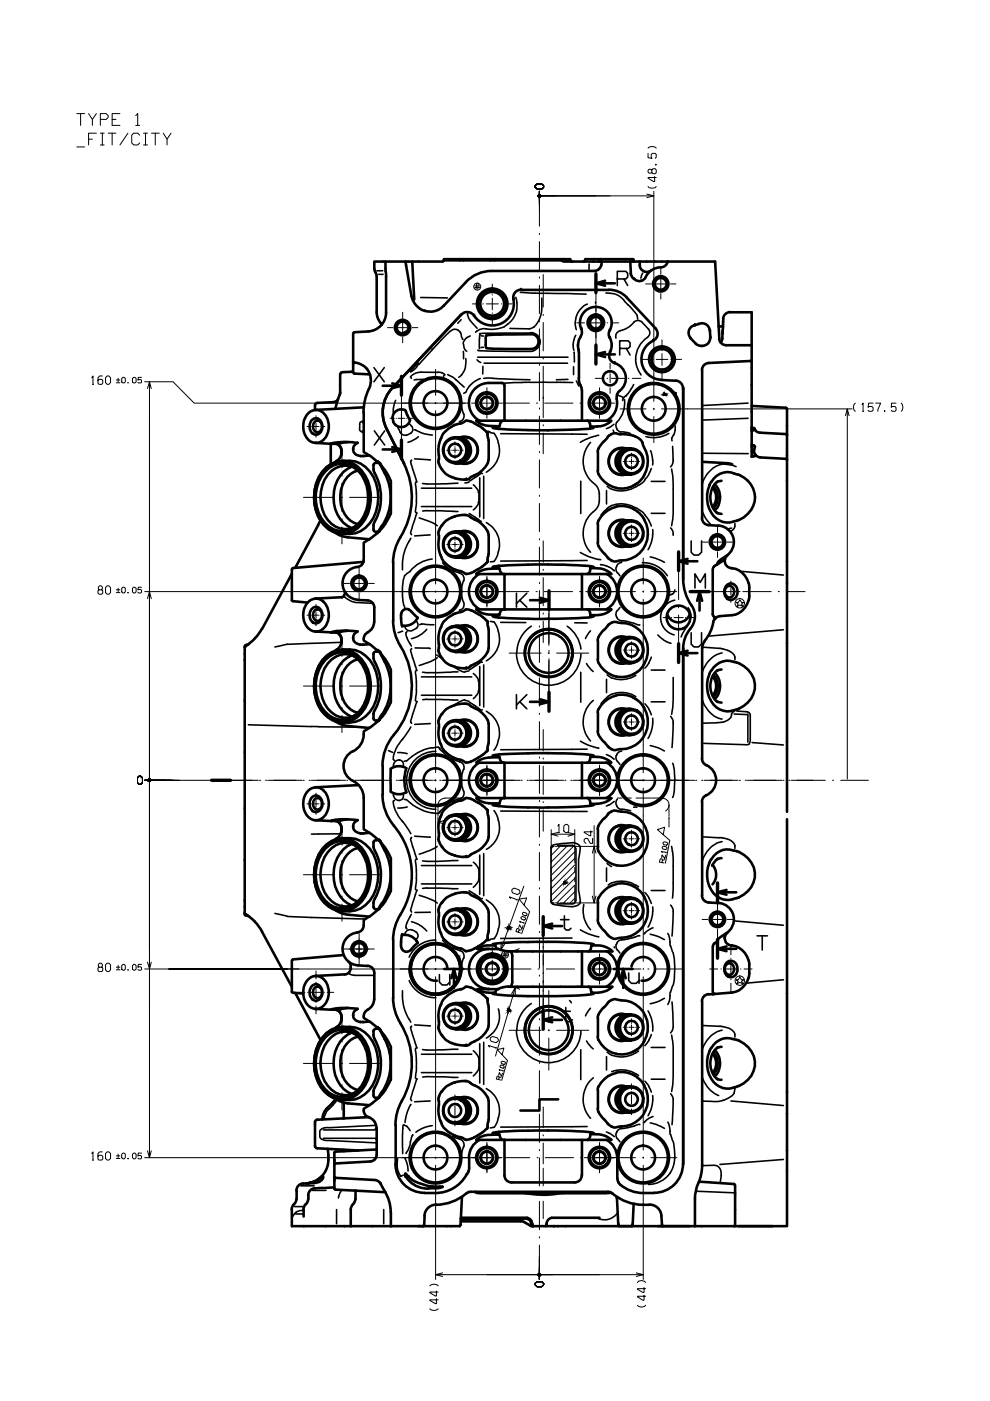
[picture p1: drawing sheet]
<svg xmlns="http://www.w3.org/2000/svg" width="210mm" height="297mm" viewBox="0 0 210 297" stroke-linecap="round" stroke-linejoin="round" font-family="sans-serif">
<!-- layer: 0 -->
<g fill="none" stroke="#000" stroke-width=".21">
<path d="M16.3 24.1h1.6M16.3 31.2h1.6M17.1 24.1v2.5M18.8 24.1l.8 1.2v1.3M18.8 29.5h.8M20.4 28.2h-1.6v2.5M20.4 24.1l-.8 1.2M21.3 25.3h1.2l.4-.4v-.4l-.4-.4h-1.2v2.5M21.3 28.2h.8M21.3 30.7h.8M21.7 28.2v2.5M22.9 28.2h1.7"/>
<path d="M23.8 25.3h.8M23.8 28.2v2.5M25.4 24.1h-1.6v2.5h1.6M27.1 28.2l-1.7 2.5M28.8 24.5l.4-.4v2.5M28.8 26.6h.8M29.6 28.7l-.4-.5h-.9l-.4 .5v1.6l.4 .4h.9l.4-.4M30.4 28.2h.9M30.4 30.7h.9M30.8 28.2v2.5M32.1 28.2h1.7M32.9 28.2v2.5"/>
<path d="M34.6 28.2l.8 1.3v1.2M36.3 28.2l-.9 1.3M113.5 39.4l.4-.4h1l.4 .4v.3l-.4 .3h-1l-.4-.3zM137.4 32.5v.9l.8 .2-.1-.3v-.5l.2-.3h.6l.2 .3v.5l-.2 .3M137.4 39.5a1.24 1.24 0 0 0 1.7 0M137.4 31.4a1.24 1.24 0 0 1 1.7 0M138.2 36l.3-.2h.4l.2 .2v.6l-.2 .2h-.4l-.3-.2-.6 .1-.2-.2v-.4l.2-.2 .6 .1v.6M138.8 37.4v1.1h-.3l-1.1-.7v-.2h1.7M139 34.8l.1 .2zM114.4 40.6v.7M114.4 41.8v6.2M114.4 49.5v.2"/>
<path d="M114.4 51.2v6M114.4 58.7v.3M114.6 41.5h24M115.2 58.2v6.9M137.1 41.1l1.5 .4-1.5 .4M138.6 40.6v44.5M140.1 57v1.2M140.1 58.7v.1M140.1 59.2v2M21.7 79.7h-.6l-.3 .4v1.1l.2 .3h.6l.2-.3v-.6l-.2-.2h-.6l-.2 .2M22.7 79.7h.4l.3 .4v1l-.3 .4h-.4l-.3-.4v-1zM82.2 69.5h1.1"/>
<path d="M83.8 69.5h.1M84.4 69.5h1.9M85.4 66.2v1.2M85.4 67.9v.1M85.4 68.5v1.9M85.4 70.9v.1M85.4 71.5v1.2M86.8 69.5h.1M87.4 69.5h1.2M92.4 78.3v5.5M100.1 64.4h1.6M100.7 60.6h1"/>
<path d="M100.7 61h1M101 60.2v1.1M101.4 60.2l-.1 1.1M102.3 64.4h.2M103.1 64.4h2.5M104.4 60.2v1.6M104.4 62.4v.2M104.4 63.2v2.5M104.4 66.3v.2M104.4 67.1v1.6M106.3 64.4h.1M107 64.4h1.6"/>
<path d="M114.4 60.5v6M114.4 68v.2M114.4 69.7v6M114.4 77.2v.3M114.4 79v6M115.2 66.6v.3M115.2 68.4v6M115.2 75.9v.2M115.2 77.6v11M122.3 68.5h1.6M124.6 68.5h.1M125.4 68.5h2.7"/>
<path d="M126.4 62.1v4.3M126.4 66.9v.1M126.4 67.5v5.7M128.7 68.5h.1M129.4 77v1.2M129.4 78.7v.1M129.4 79.2v2M129.5 68.5h1.7M136.2 76.2h1.6M136.9 60.2h1.2M138.4 76.2h.1M138.6 60.2h.1"/>
<path d="M139.1 60.2h2M139.1 76.2h2.5M140.1 61.6v.1M140.1 62.2v1.2M140.4 72.1v1.5M140.4 74.2v.1M140.4 75v2.5M140.4 78.1v.1M140.4 78.8v1.5M141.5 60.2h.1M142.1 60.2h1.2M142.2 76.2h.2"/>
<path d="M142.9 76.2h1.6M19.5 80.1l.2-.4v1.8M19.6 81.5h.2M24.7 81.2h.7M24.7 80.6h.7M25 80.2v.7M25.8 80.2l.3-.2 .5 .2v.8l-.3 .2-.5-.2zM27.1 81.2h.1M28.1 80.2l.2-.2 .6 .2v.8l-.3 .2-.5-.2zM30 80h-.7l-.1 .6 .6-.1 .2 .1v.5l-.2 .1-.6-.1M30.7 80.9h6l4.5 4.6h57.4M31.3 82.4l.4-1.5 .4 1.5"/>
<path d="M31.7 80.9v84.3M65.1 90.4h.7M66.1 90.4h.1M66.4 90.4h1.1M67 88.1v.9M67 89.3v.1M67 89.7v1.4M67 91.4v.1M67 91.8v.9M67.8 90.4h.1M68.2 90.4h.7M72.5 95.6v3.6"/>
<path d="M82.7 88.7h.9M84 88.7h.1M84.4 88.7h1.4M85.1 83.8v9.5M85.2 85.5h5.5M86.2 88.7h.1M86.6 88.7h1M92.2 85.5h.3M92.4 85.3v.3M92.4 87.1v36.7M94 85.5h5.5M94.7 95.5h.7"/>
<path d="M95.6 95.5h.1M96 95.5h1M96.5 93.7v.6M96.5 94.6v.1M96.5 94.9v1.1M96.5 96.3h.1M96.5 96.6v.6M97.2 95.5h.1M97.6 95.5h.6M100 85.5h1.2M101.7 85.5h.1M102.3 85.5h1.9"/>
<path d="M103.2 82.2v1.2M103.2 83.9v.1M103.2 84.5v1.9M103.2 86.9v.1M103.2 87.5v1.2M104.7 85.5h.1M105.2 85.5h1.3M106.6 85.5h5.7M113.7 85.5h.3M114.4 86.5v.2M114.4 88.2v6M114.4 95.7v.3"/>
<path d="M114.4 97.5v6M115.2 90v.3M115.2 91.8v4.4M115.5 85.5h6M123 85.5h.2M124.7 85.5h5.6M126.2 80.2h1.8M127.1 82.2v1.2M127.1 83.9v.1M127.1 84.5v1.9M127.1 86.9v.1M127.1 87.5v1.2"/>
<path d="M128.7 80.2h.1M129.4 81.6v.1M129.4 82.2v1.2M129.6 80.2h2.9M131.5 86.7h5.5M132.2 97.8h.6M133.1 97.8h.1M133.2 80.2h.1M133.4 97.8h1M133.9 96.1v.6M133.9 97h.1M133.9 97.3v1.1"/>
<path d="M133.9 98.6v.1M133.9 98.9v.7M134.1 80.2h1.8M134.7 97.8h.1M135 97.8h.6M138.5 86.7h.3M138.6 86.6v.2M138.6 88.3v5.6M140.2 86.7h40.5M179.3 88.1l.3-1.4 .4 1.4M179.6 86.7v78.5M181.3 85.5a1.16 1.16 0 0 0 0 1.7"/>
<path d="M182.8 85.8l.2-.3v1.7M182.9 87.2h.2M185.1 85.5h-.9l-.1 .9 .2-.2h.6l.2 .2v.6l-.2 .2h-.6l-.2-.2M185.7 85.5h1l-.6 1.4v.3M187.5 87.1l.1 .1zM190 85.5h-1v.9l.2-.2h.6l.2 .2v.6l-.2 .2h-.6l-.2-.2M191.1 85.5a1.26 1.26 0 0 1 0 1.7M64.3 105.5h6.6M72.4 105.5h.2M72.5 100.7v.3M72.5 102.4v6.1M72.5 109.9v.3"/>
<path d="M72.5 111.7v3.6M74.1 105.5h6.6M94.7 115.4h.7M95.6 115.4h.1M96 115.4h1M96.5 113.7v.6M96.5 114.6h.1M96.5 114.9v1.1M96.5 116.2v.1M96.5 116.6v.6M97.2 115.4h.1M97.6 115.4h.6"/>
<path d="M114.4 105v.2M114.4 106.7v6M114.4 114.2v.3M114.4 116v6M115.2 114.7v4.5M132.2 113.1h.6M133.1 113.1h.1M133.4 113.1h1M133.9 111.3v.7M133.9 112.2v.1M133.9 112.5v1.1M133.9 113.9h.1"/>
<path d="M133.9 114.2v.7M134.7 113.1h.1M135 113.1h.6M136.4 118.3v5.5M148.9 114.9h1.2M150.6 114.9h.1M151.2 114.9h1.9M152.1 111.7v1.2M152.1 113.4v.1M152.1 114v1.9M152.1 116.4v.1M152.1 117v1.2"/>
<path d="M153.6 114.9h.1M154.1 114.9h1.2M21 125.1h.6l.1-.6-.3-.3h-.3l-.2 .3 .1 .6-.2 .2v.4l.2 .3h.6l.2-.3v-.4l-.2-.2M22.7 124.2h.4l.3 .4v1l-.3 .4h-.4l-.3-.4v-1zM24.7 125.6h.7M24.7 125.1h.7M25 124.7v.7M25.8 124.7l.3-.2 .5 .2v.8l-.3 .2h-.2l-.3-.2zM27.1 125.6l.1 .1zM28.1 124.7l.2-.2 .6 .2v.8l-.3 .2h-.3l-.2-.2zM30 124.5h-.7l-.1 .6 .6-.1 .2 .1v.5l-.2 .1h-.4l-.2-.1M30.7 125.4h69.2"/>
<path d="M31.3 126.9l.4-1.5 .4 1.5M65.1 130.4h.7M66.1 130.4h.1M66.4 130.4h1.1M67 128.1v.9M67 129.3v.1M67 129.8v1.3M67 131.4v.1M67 131.8v.9M67.8 130.4h.1M68.2 130.4h.7M72.5 135.6v3.6"/>
<path d="M72.9 123.7h1.2M74.6 123.7h.1M75.2 123.7h1.9M76.1 120.5v1.2M76.1 122.2v.1M76.1 122.7v2M76.1 125.1v.1M76.1 125.7v1.2M77.6 123.7h.1M78.1 123.7h1.3M92.4 125.3v.3M92.4 127.1v36.7"/>
<path d="M94.7 135.5h.7M95.6 135.5h.1M96 135.5h1M96.5 133.6v.7M96.5 134.6v.1M96.5 134.9v1.1M96.5 136.3h.1M96.5 136.6v.6M97.2 135.5h.1M97.6 135.5h.6M100 125.4h1.4M101.7 125.4h.1"/>
<path d="M101.8 125.4h.1M102.3 125.4h1.9M103.2 122.2v1.4M103.2 123.9v.1M103.2 124.1h.1M103.2 124.5v1.9M103.2 126.8h.1M103.2 126.9v.1M103.2 127.3v1.4M104.5 125.4h.1M104.7 125.4h.1M105.1 125.4h7"/>
<path d="M107.9 138.5h6.9M113.7 125.4h.2M114.4 123.5v.2M114.4 125.2v6M114.4 132.7v.3M114.4 134.5v6M115.2 120.7v.2M115.2 122.5v5.9M115.2 130v.2M115.2 131.7v4.5M115.4 125.4h6M116.2 138.5h.3"/>
<path d="M116.4 130v6.8M116.4 138.3v.3M116.4 129.3v7.1M116.4 137.9v.2M116.4 139.7v7.1M118 138.5h6.8M122.9 125.4h.2M124.2 125.4h10.5M127.1 122.2v1.4M127.1 123.9v.1M127.1 124.1h.1M127.1 124.5v1.9"/>
<path d="M127.1 126.8h.1M127.1 126.9v.1M127.1 127.3v1.4M132.2 137.8h.6M133.1 137.8h.1M133.4 137.8h1M133.9 136.1v.6M133.9 137h.1M133.9 137.3v1M133.9 138.6v.1M133.9 138.9v.7M134.7 137.8h.1"/>
<path d="M135 137.8h.6M136.3 125.4h.2M136.4 125.3v.3M136.4 127.1v36.7M138 125.4h5.5M140.6 130.9h1.2M142.3 130.9h.1M142.9 130.9h2M143.9 121v6.1M143.9 128.6v.3M143.9 130.4v6.1M145.3 130.9h.1"/>
<path d="M145.9 130.9h1.2M150.4 125.4h3.8M154.4 125.4h1.2M155 123.2v.8M155 124.4h.1M155 124.8v1.4M155 126.5h.1M155 126.9v.8M155.8 125.4h.2M156.1 127.7h.4l.4-.5 .3 .5h.5l-.5 .4 .4 .5-.7-.3-.7 .3 .3-.5zM156.2 125.4h.7M157.5 125.4h6"/>
<path d="M165 125.4h.3M166.8 125.4h3.9M64.3 145.5h6.6M72.4 145.5h.2M72.5 140.7v.3M72.5 142.5v6M72.5 149.9v.3M72.5 151.7v3.6M74.1 145.5h6.6M94.7 155.4h.7M95.6 155.4h.1M96 155.4h1"/>
<path d="M96.5 153.7v.6M96.5 154.6h.1M96.5 154.9v1.1M96.5 156.3h.1M96.5 156.5v.7M97.2 155.4h.1M97.6 155.4h.6M114.4 142v.2M114.4 143.7v6M114.4 151.2v.3M114.4 153v6M115.2 154.7v4.5"/>
<path d="M116.4 140.1v6.8M132.2 153.1h.6M133.1 153.1h.1M133.4 153.1h1M133.9 151.3v.7M133.9 152.2v.1M133.9 152.5v1.1M133.9 153.9h.1M133.9 154.2v.7M134.7 153.1h.1M135 153.1h.6M29.2 164.9l.3-.3h.3l.4 .3v1.1l-.4 .3h-.3l-.3-.3z"/>
<path d="M29.2 164.9l.3-.3h.3l.4 .3v1.1l-.4 .3h-.3l-.3-.3v-1.1l.3-.3h.3l.4 .3v1.1l-.4 .3h-.3l-.3-.3v-1.1l.3-.3h.3l.4 .3v1.1l-.4 .3h-.3l-.3-.3v-1.1l.3-.3h.3l.4 .3v1.1l-.4 .3h-.3l-.3-.3v-1.1l.3-.3h.3l.4 .3v1.1l-.4 .3h-.3l-.3-.3v-1.1l.3-.3h.3l.4 .3v1.1l-.4 .3h-.3l-.3-.3v-1.1l.3-.3h.3l.4 .3v1.1l-.4 .3h-.3l-.3-.3v-1.1l.3-.3h.3l.4 .3v1.1l-.4 .3h-.3l-.3-.3v-1.1l.3-.3h.3l.4 .3v1.1l-.4 .3h-.3l-.3-.3v-1.1l.3-.3h.3l.4 .3-.4-.3h-.3l-.3 .3v1.1l.3 .3h.3l.4-.3v-1.1v1.1l-.4 .3h-.3l-.3-.3zM30.7 165.4h.7M31.7 165.7v79.7M31.9 165.4h13.6M48.9 165.4h5.9M55 165.4h.3M56.3 165.4h.2M56.8 165.4h7.2M64.2 165.4h.3M65.1 170.4h.7M65.5 165.4h.3M66 165.4h7.3"/>
<path d="M66.1 170.4h.1M66.4 170.4h1.1M67 168.1v.9M67 169.3v.1M67 169.7v1.4M67 171.5h.1M67 171.8v.9M67.8 170.4h.1M68.2 170.4h.7M72.5 175.6v3.6M73.5 165.4h.2M74.7 165.4h.3"/>
<path d="M75.3 165.4h7.2M82.7 165.4h.3M84 165.4h.3M84.5 165.4h7.3M92 165.4h.5M92.4 165.3v.3M92.4 167.1v36.7M92.9 171.2v.1M92.9 171.5v.1M92.9 171.7v.8M92.9 172.6v.2M92.9 172.9v.1"/>
<path d="M92.9 173.2v2.1M93.2 165.4h.3M93.8 165.4h7.7M94.3 173.9l-1.4 .4 1.4 .4M94.7 175.5h.7M95.6 175.5h.1M96 175.5h1M96.5 173.7v.6M96.5 174.6v.1M96.5 174.9v1.1M96.5 176.3h.1M96.5 176.6v.6"/>
<path d="M97.2 175.5h.1M97.6 175.5h.6M99.9 169.2h-5.5a1.55 1.55 0 0 0-1.5 1.9M100.9 169.2h1M101.7 165.4h.1M101.8 165.4h.1M102.3 165.4h8M102.9 169.2h1M103.2 162.2v1.4M103.2 163.9v.2M103.2 164.5v1.9M103.2 166.8h.1"/>
<path d="M103.2 166.9v.1M103.2 167.3v1.4M104.9 169.2h5M110.5 165.4h.2M110.9 169.2h1M111.7 165.4h.3M112.3 165.4h7.2M112.9 169.2h1M114.4 160.5v.2M114.4 162.2v6M114.4 169.7v.3M114.4 171.5v6"/>
<path d="M114.4 179v.2M114.9 169.2h5M115.2 160.7v.3M115.2 162.4v6M115.2 170v.2M115.2 171.7v4.5M116.9 175.9v7.1M116.9 176.9h5M116.9 179.5h.6M117.3 179.5l-.4 .4M117.8 179.5h.2M118.2 179.5h.3"/>
<path d="M118.3 175.1l.2-.3v1.7M118.3 176.5l-1.4 .4 1.4 .4M118.4 176.5h.2M119.5 175.1l.4-.3h.4l.3 .3v1.1l-.3 .3h-.4l-.4-.3zM119.7 165.4h.3M120 179.5h-1.3l-1.8 1.9M120.2 179.5l-3.3 3.3M120.3 179.5h.2M120.4 176.5l1.5 .4-1.5 .4M120.8 179.5h.2M120.8 169.2h1.1M121 165.4h.3"/>
<path d="M121.2 179.5h5.8M121.5 165.4h7.3M121.6 179.5l-4.7 4.7M121.9 175.9v7.1M122.9 169.2h1M124.9 169.2h5M125.3 176.1v1.1l-1.4-.7v-.1h1.7M125.6 177.8v1h-.4l-.6-1h-.5l-.2 .2v.5l.3 .3M126 175v16.4M127.1 162.2v1.4M127.1 163.9v.2M127.1 164.5v1.9"/>
<path d="M127.1 166.8h.1M127.1 166.9v.1M127.1 167.3v1.4M128.8 165.4h18.5M130.9 169.2h1M132.2 177.8h.6M132.9 169.2h.9M133.1 177.8h.1M133.4 177.8h1M133.9 176v.7M133.9 177h.1M133.9 177.3v1.1"/>
<path d="M133.9 178.6v.1M133.9 178.9v.7M134.7 177.8h.1M134.9 169.2h5.5a1.48 1.48 0 0 1 1.4 1.5M135 177.8h.6M136.4 165.3v.3M136.4 167.1v36.7M140.4 179.6l.3-.2 .6 .1 .1 .5-.3 .1-.6-.1zM140.6 178.6l.2-.1 .6 .1 .1 .4-.2 .2-.6-.1zM140.6 177l.3-1.6-1.5 .5 2.6 2.3-.9 4.8M141.8 170.7v.4M141.8 171.2v.1"/>
<path d="M141.8 171.5v.1M141.8 171.7v.8M141.8 172.6v.2M141.8 172.9v.1M141.8 173.2v2.1M141.8 170.7a1.5 1.5 0 0 1-.7 1.2M147.5 165.4h.2M148.7 165.4h.3M149.3 165.4h7.2M156.7 165.4h.3M158 165.4h.3M158.5 165.4h7.3"/>
<path d="M166 165.4h.2M167.2 165.4h.3M167.8 165.4h7.2M176.5 165.4h.2M178.3 165.4h5.8M64.3 185.5h6.6M72.4 185.5h.2M72.5 180.7v.2M72.5 182.5v6M72.5 189.9v.3M72.5 191.7v3.6M74.1 185.5h6.6"/>
<path d="M76.1 198v1.9M94.7 195.5h.7M95.6 195.5h.1M96 195.5h1M96.5 193.7v.7M96.5 194.6h.1M96.5 194.9v1.1M96.5 196.3h.1M96.5 196.6v.6M97.2 195.5h.1M97.6 195.5h.6M106.3 199.9l-.1 1.5 .8-1.2"/>
<path d="M107.9 196.7h.1M108.2 190.5l-.2-.3 1.6 .6M108.6 188.5l.4-.2 1.1 .4 .2 .4-.2 .3-.4 .3-1-.4-.2-.5zM109.7 190.7l-.1 .2M109.9 197.7l.2-.6-.3-.2-.4 .6 .9 .3M110.3 195.5l-.1-.1 .9 .3M110.5 194.4l.3-.1 .5 .2 .1 .3-.3 .3-.5-.2zM110.6 197.1l-.5 .1M110.8 193.5l.3-.1 .6 .2v.5l-.3 .1-.5-.2zM110.9 196.3l-.3 .7-.4-.9-.2 .5M111.1 187.9l-4.9 13.5M111.1 191.9l.6-1.5-1.6 .2 2.2 2.7-1.7 4.7"/>
<path d="M111.1 195.6v.1M114.4 180.7v6M114.4 188.2v.3M114.4 190v6M114.4 197.5v.2M114.4 199.2v6M115.2 194.7v21.5M116.9 183.9v1.1M116.9 186v.9M116.9 188v3.4h.6M117.8 191.4h.2M118.2 191.4h.3"/>
<path d="M118.7 191.4h1.3M120.3 191.4h.2M120.8 191.4h.2M121.2 191.4h5.8M121.9 190.5l-1 .9M121.9 189.1l-2.4 2.3M121.9 187.7l-3.8 3.7M121.9 186.2l-5 5M121.9 184.8l-5 5M121.9 183.4l-5 5M121.9 182l-5 5M121.9 180.6l-5 5"/>
<path d="M121.9 183.9v1.1M121.9 186v.9M121.9 188v3.4M125.6 190l.4 1.4 .4-1.4M125.6 180.9l.4-1.4 .4 1.4M132.2 193.1h.6M133.1 193.1h.1M133.4 193.1h1M133.9 191.3v.6M133.9 192.2v.1M133.9 192.5v1.1M133.9 193.9h.1"/>
<path d="M133.9 194.2v.7M134.7 193.1h.1M135 193.1h.6M140.4 182.9v-.6v-.2h-.3l-.3 .7 1 .2M140.4 180.7l-.2-.1 1 .1M141 182.2l-.6 .2M141.1 181.3l-.1 .7-.6-.7-.1 .6M141.3 180.7l-.1 .1M148.9 194.9h1.2M150.6 194.9h.1M151.2 194.9h1.9M152.1 191.2v1.7"/>
<path d="M152.1 193.3v.2M152.1 194v2.5M152.1 197v2.2M153.6 194.9h.1M154.1 194.9h1.2M21 205.1h.6l.1-.6-.3-.3h-.3l-.2 .3 .1 .6-.2 .2v.4l.2 .3h.6l.2-.3v-.4l-.2-.2M22.4 204.6l.3-.4h.4l.3 .4v1l-.3 .4h-.4l-.3-.4zM24.7 205.6h.7M24.7 205.1h.7M25 204.7v.7M25.8 204.7l.3-.2h.2l.3 .2v.8l-.3 .2-.5-.2zM27.1 205.6l.1 .1z"/>
<path d="M28.1 204.7l.2-.2h.3l.3 .2v.8l-.3 .2-.5-.2zM30 204.5h-.7l-.1 .6 .6-.1 .2 .1v.5l-.2 .1-.6-.1M30.7 205.4h72.6M31.3 204l.4 1.4 .4-1.4M60.9 205.4h-25.1h27.6M63.2 210.4h1.4M65.2 210.4h.1M65.9 210.4h2.2M67 205.9v1.7M67 208.2v.2M67 209v2.8M67 212.5v.1"/>
<path d="M67 213.3v1.7M68.7 210.4h.1M69.4 210.4h1.4M72.5 215.6v3.6M72.9 201.2h1.9M75.1 201.2h2M76.1 200.2v2M76.1 202.5v1.9M77.5 201.2h1.9M92.4 205.3v.3M92.4 207.1v36.7M94.7 215.4h.7"/>
<path d="M95.6 215.4h.1M96 215.4h1M96.5 213.7v.6M96.5 214.6h.1M96.5 214.9v1.1M96.5 216.2v.1M96.5 216.6v.7M97.2 215.4h.1M97.6 215.4h.6M103.4 205.4h2M104.4 200.8v1.5M104.4 202.9v.1"/>
<path d="M104.4 203.6v2.3M104.4 206.5v.1M104.4 207.2v1.5M105.8 205.4h.1M106.4 205.4h6.2M106.6 202.3h1M106.6 202.6h1M107 201.8l-.2 1.2M107.3 201.8l-.1 1.2M107.8 209.2l1 .1 1.4 .4M107.9 214.2h.1M107.9 218.4h6.9"/>
<path d="M108.5 210.7l.7-1.3v1.5M109.2 209.4l-4.1 14.5M110.1 201.1a5 5 0 0 1-4.5 .1M114.1 205.4h.2M114.4 206.7v.3M114.4 208.5v6M114.4 216v.2M114.4 217.7v6M115.8 205.4h6M116.2 218.4h.3M116.4 210v6.8M116.4 218.3v.3"/>
<path d="M118 218.4h6.8M123.3 205.4h.3M125.1 205.4h5.1M127 205.4h.2M127.1 202.2v1.2M127.1 203.9v.1M127.1 204.5v1.9M127.1 206.9v.1M127.1 207.5v1.2M130.5 205.4h5.4M132.2 217.8h.6M133.1 217.8h.1"/>
<path d="M133.4 217.8h1M133.9 216v.7M133.9 217h.1M133.9 217.3v1.1M133.9 218.6v.1M133.9 218.9v.7M134.7 217.8h.1M135 217.8h.6M136.4 205.3v.3M136.4 207.1v36.7M137.4 205.4h.2M139.1 205.4h5.5"/>
<path d="M150.5 205.4h1.7M152.9 205.4h.1M153.6 205.4h2.7M155 200.6v1.8M155 203.2v.1M155 204v2.9M155 207.6v.1M155 208.4v1.9M156.1 207.7h.4l.4-.6 .3 .6h.5l-.5 .4 .4 .5-.7-.3-.7 .3 .3-.5zM157 205.4h.1M157.8 205.4h1.7M64.3 225.5h6.6"/>
<path d="M72.4 225.5h.2M72.5 220.7v.2M72.5 222.5v5.9M72.5 230v.2M72.5 231.7v3.6M74.1 225.5h6.6M96.5 232.2v1.2M96.5 233.9v.1M96.5 234.5v1.9M96.5 236.9v.1M96.5 237.5v1.2M103.8 222l-.3-.3 1.7 .5"/>
<path d="M104 220l.4-.2 1 .2 .3 .5-.1 .3-.5 .3-1-.3-.2-.5zM105.2 222l-.1 .3M105.7 228.9l.2-.6-.4-.2-.3 .7 .9 .2M105.9 226.9l-.1-.1 .9 .2M106.1 225.9l.2-.1 .5 .2 .1 .4-.2 .1-.6-.2zM106.3 225.1l.2-.1 .5 .1 .2 .3-.3 .3-.5-.2zM106.3 228.3l-.5 .2M106.5 223.6l.3-1.4-1.4 .3 2.2 2.3-1.2 4.3M106.5 227.5l-.2 .7-.4-.8-.2 .6M106.7 227v.1M114.4 225.2v.3M114.4 227v6"/>
<path d="M114.4 234.5v.2M114.4 236.2v6M115.2 234.7v4.4M116.4 220.1v6.8M133.9 229.8v1.2M133.9 231.5v.1M133.9 232.1v2M133.9 234.6h.1M133.9 235.1v1.2M19.5 244.6l.2-.4v1.8M19.6 246h.2M21.7 244.2h-.6l-.3 .4v1.1l.2 .3h.6l.2-.3v-.5l-.2-.3h-.6l-.2 .3"/>
<path d="M22.4 244.6l.3-.4h.4l.3 .4v1l-.3 .4h-.4l-.3-.4zM24.7 245.6h.7M24.7 245.1h.7M25 244.7v.7M25.8 244.7l.3-.2h.2l.3 .2v.7l-.3 .3h-.2l-.3-.3zM27.1 245.6l.1 .1zM28.1 244.7l.2-.2h.3l.3 .2v.7l-.3 .3h-.3l-.2-.3zM30 244.5h-.7l-.1 .6 .6-.1 .2 .2v.3l-.2 .2h-.4l-.2-.2M30.7 245.4h70.7M31.3 244l.4 1.4 .4-1.4M92.4 245.3v.3M92.4 247.1v24.2"/>
<path d="M101.7 245.4h.1M101.8 245.4h.1M102.3 245.4h1.9M103.2 242.2v1.4M103.2 243.9v.2M103.2 244.5v1.9M103.2 246.8v.2M103.2 247.3v1.4M104.5 245.4h.1M104.7 245.4h.1M105.1 245.4h1.4M107.1 245.4h5.2"/>
<path d="M113.9 245.4h.2M114.4 243.7v.3M114.4 245.5v6M114.4 253v.2M114.4 254.7v6M115.2 240.6v.2M115.2 242.4v4.4M115.2 247.7v3.7M115.2 252.9v.3M115.2 254.7v3.7M115.6 245.4h6M123.1 245.4h.2"/>
<path d="M123.9 245.4h10.8M127.1 242.2v1.4M127.1 243.9v.2M127.1 244.5v1.9M127.1 246.8v.2M127.1 247.3v1.4M136.3 245.4h.2M136.4 245.3v.3M136.4 247.1v5.5M136.4 252.7v18.6M138 245.4h5.5M91.1 277.5a1.3 1.3 0 0 0 1.8 0"/>
<path d="M91.1 272.6a1.3 1.3 0 0 1 1.8 0M92.4 270.3h21.7M92.5 275.3v1.1l-1.4-.7v-.1h1.8M92.5 273.7v1.1l-1.4-.7v-.2h1.8M93.8 269.9l-1.4 .4 1.4 .3M113.5 272.1l.4-.4h1l.4 .4v.3l-.4 .4h-1l-.4-.4zM114.4 262.2v.3M114.4 264v6M114.4 270.5v.8M114.6 270.3h21.8M134.9 269.9l1.5 .4-1.5 .3M135.2 276.7a1.15 1.15 0 0 0 1.7 0"/>
<path d="M135.2 271.9a1.15 1.15 0 0 1 1.7 0M136.6 274.6v1.1h-.3l-1.1-.7v-.2h1.7M136.6 273v1h-.3l-1.1-.7v-.1h1.7"/>
<circle cx="114.3" cy="41.5" r=".23"/>
<circle cx="85.4" cy="69.4" r="1.5"/>
<circle cx="101.2" cy="60.8" r=".74"/>
<circle cx="126.3" cy="68.4" r="1.5"/>
<circle cx="140.1" cy="60.2" r="1.5"/>
<circle cx="140.3" cy="76.2" r="2.52"/>
<circle cx="103.2" cy="85.5" r="1.5"/>
<circle cx="127.1" cy="85.5" r="1.5"/>
<circle cx="152.1" cy="114.9" r="1.5"/>
<circle cx="76.1" cy="123.7" r="1.5"/>
<circle cx="103.2" cy="125.4" r="1.5"/>
<circle cx="127.1" cy="125.4" r="1.5"/>
<circle cx="156.9" cy="127.9" r=".99"/>
<circle cx="31.7" cy="165.4" r=".23"/>
<circle cx="103.2" cy="165.4" r="1.5"/>
<circle cx="127.1" cy="165.4" r="1.5"/>
<circle cx="107.8" cy="196.7" r=".23"/>
<circle cx="152.1" cy="194.9" r="1.5"/>
<circle cx="76.1" cy="201.2" r="1.5"/>
<circle cx="104.4" cy="205.4" r="1.5"/>
<circle cx="107.1" cy="202.4" r=".74"/>
<circle cx="107.8" cy="214.2" r=".23"/>
<circle cx="127.1" cy="205.4" r="1.5"/>
<circle cx="156.9" cy="207.9" r=".99"/>
<circle cx="103.2" cy="245.4" r="1.5"/>
<circle cx="127.1" cy="245.4" r="1.5"/>
<circle cx="114.3" cy="270.2" r=".23"/>
</g>
<g fill="#000" stroke="#000" stroke-width=".21">
<path d="M119.6 187l.1-.1 .3 .3z"/>
<path d="M114.2 41.4l-.1 .1h.3zM114.1 41.5h.3l-.2 .2zM114.2 41.7l.2 .1v-.3z"/>
<path d="M114.2 41.4l-.1 .1h.3zM114.1 41.5h.3l-.2 .2zM114.2 41.7l.2 .1v-.3z"/>
<path d="M114.2 41.4l-.1 .1h.3zM114.1 41.5h.3l-.2 .2zM114.2 41.7l.2 .1v-.3z"/>
<path d="M114.2 41.4l-.1 .1h.3zM114.1 41.5h.3l-.2 .2zM114.2 41.7l.2 .1v-.3z"/>
<path d="M114.2 41.4l-.1 .1h.3zM114.1 41.5h.3l-.2 .2zM114.2 41.7l.2 .1v-.3z"/>
<path d="M114.2 41.4l-.1 .1h.3zM114.1 41.5h.3l-.2 .2zM114.2 41.7l.2 .1v-.3z"/>
<path d="M114.2 41.4l-.1 .1h.3zM114.1 41.5h.3l-.2 .2zM114.2 41.7l.2 .1v-.3z"/>
<path d="M114.2 41.4l-.1 .1h.3zM114.1 41.5h.3l-.2 .2zM114.2 41.7l.2 .1v-.3z"/>
<path d="M114.2 41.4l-.1 .1h.3zM114.1 41.5h.3l-.2 .2zM114.2 41.7l.2 .1v-.3z"/>
<path d="M114.2 41.4l-.1 .1h.3zM114.1 41.5h.3l-.2 .2zM114.2 41.7l.2 .1v-.3z"/>
<path d="M114.2 41.4l-.1 .1h.3zM114.1 41.5h.3l-.2 .2zM114.2 41.7l.2 .1v-.3z"/>
<path d="M114.4 41.5v.3l.1-.1zM114.4 41.5h.2l-.1 .2z"/>
<path d="M114.4 41.5v.3l.1-.1zM114.4 41.5h.2l-.1 .2z"/>
<path d="M114.4 41.5v.3l.1-.1zM114.4 41.5h.2l-.1 .2z"/>
<path d="M114.4 41.5v.3l.1-.1zM114.4 41.5h.2l-.1 .2z"/>
<path d="M114.4 41.5v.3l.1-.1zM114.4 41.5h.2l-.1 .2z"/>
<path d="M114.4 41.5v.3l.1-.1zM114.4 41.5h.2l-.1 .2z"/>
<path d="M114.4 41.5v.3l.1-.1zM114.4 41.5h.2l-.1 .2z"/>
<path d="M114.4 41.5v.3l.1-.1zM114.4 41.5h.2l-.1 .2z"/>
<path d="M114.4 41.5v.3l.1-.1zM114.4 41.5h.2l-.1 .2z"/>
<path d="M114.4 41.5v.3l.1-.1zM114.4 41.5h.2l-.1 .2z"/>
<path d="M114.4 41.5v.3l.1-.1zM114.4 41.5h.2l-.1 .2z"/>
<path d="M114.5 41.4l-.1 .1h.2zM114.4 41.3l.1 .1-.1 .1zM114.2 41.4l.2 .1v-.2z"/>
<path d="M114.5 41.4l-.1 .1h.2zM114.4 41.3l.1 .1-.1 .1zM114.2 41.4l.2 .1v-.2z"/>
<path d="M114.5 41.4l-.1 .1h.2zM114.4 41.3l.1 .1-.1 .1zM114.2 41.4l.2 .1v-.2z"/>
<path d="M114.5 41.4l-.1 .1h.2zM114.4 41.3l.1 .1-.1 .1zM114.2 41.4l.2 .1v-.2z"/>
<path d="M114.5 41.4l-.1 .1h.2zM114.4 41.3l.1 .1-.1 .1zM114.2 41.4l.2 .1v-.2z"/>
<path d="M114.5 41.4l-.1 .1h.2zM114.4 41.3l.1 .1-.1 .1zM114.2 41.4l.2 .1v-.2z"/>
<path d="M114.5 41.4l-.1 .1h.2zM114.4 41.3l.1 .1-.1 .1zM114.2 41.4l.2 .1v-.2z"/>
<path d="M114.5 41.4l-.1 .1h.2zM114.4 41.3l.1 .1-.1 .1zM114.2 41.4l.2 .1v-.2z"/>
<path d="M114.5 41.4l-.1 .1h.2zM114.4 41.3l.1 .1-.1 .1zM114.2 41.4l.2 .1v-.2z"/>
<path d="M114.5 41.4l-.1 .1h.2zM114.4 41.3l.1 .1-.1 .1zM114.2 41.4l.2 .1v-.2z"/>
<path d="M114.5 41.4l-.1 .1h.2zM114.4 41.3l.1 .1-.1 .1zM114.2 41.4l.2 .1v-.2z"/>
<path d="M141.1 83.6l-.1 .2zM140.9 83.8l.2-.2zM140.9 83.8h.1z"/>
<path d="M141 83.4l.1 .2zM141 83.4l.1 .1z"/>
<path d="M140.8 83.4l.3 .2zM140.8 83.4h.2z"/>
<path d="M140.7 83.4h.1l.3 .2zM140.7 83.4h.1z"/>
<path d="M140.7 83.4l.4 .2-.5 .1zM140.7 83.4l-.1 .3z"/>
<path d="M140.6 83.7l.5-.1-.4 .2zM140.6 83.7l.1 .1z"/>
<path d="M140.7 83.8l.4-.2zM140.7 83.8h.2z"/>
<path d="M31.5 165.3l-.1 .1h.3zM31.4 165.4h.3l-.2 .2zM31.5 165.6l.2 .1v-.3z"/>
<path d="M31.5 165.3l-.1 .1h.3zM31.4 165.4h.3l-.2 .2zM31.5 165.6l.2 .1v-.3z"/>
<path d="M31.5 165.3l-.1 .1h.3zM31.4 165.4h.3l-.2 .2zM31.5 165.6l.2 .1v-.3z"/>
<path d="M31.5 165.3l-.1 .1h.3zM31.4 165.4h.3l-.2 .2zM31.5 165.6l.2 .1v-.3z"/>
<path d="M31.5 165.3l-.1 .1h.3zM31.4 165.4h.3l-.2 .2zM31.5 165.6l.2 .1v-.3z"/>
<path d="M31.5 165.3l-.1 .1h.3zM31.4 165.4h.3l-.2 .2zM31.5 165.6l.2 .1v-.3z"/>
<path d="M31.5 165.3l-.1 .1h.3zM31.4 165.4h.3l-.2 .2zM31.5 165.6l.2 .1v-.3z"/>
<path d="M31.5 165.3l-.1 .1h.3zM31.4 165.4h.3l-.2 .2zM31.5 165.6l.2 .1v-.3z"/>
<path d="M31.5 165.3l-.1 .1h.3zM31.4 165.4h.3l-.2 .2zM31.5 165.6l.2 .1v-.3z"/>
<path d="M31.5 165.3l-.1 .1h.3zM31.4 165.4h.3l-.2 .2zM31.5 165.6l.2 .1v-.3z"/>
<path d="M31.5 165.3l-.1 .1h.3zM31.4 165.4h.3l-.2 .2zM31.5 165.6l.2 .1v-.3z"/>
<path d="M31.7 165.4v.3l.2-.1zM31.7 165.4h.2v.2z"/>
<path d="M31.7 165.4v.3l.2-.1zM31.7 165.4h.2v.2z"/>
<path d="M31.7 165.4v.3l.2-.1zM31.7 165.4h.2v.2z"/>
<path d="M31.7 165.4v.3l.2-.1zM31.7 165.4h.2v.2z"/>
<path d="M31.7 165.4v.3l.2-.1zM31.7 165.4h.2v.2z"/>
<path d="M31.7 165.4v.3l.2-.1zM31.7 165.4h.2v.2z"/>
<path d="M31.7 165.4v.3l.2-.1zM31.7 165.4h.2v.2z"/>
<path d="M31.7 165.4v.3l.2-.1zM31.7 165.4h.2v.2z"/>
<path d="M31.7 165.4v.3l.2-.1zM31.7 165.4h.2v.2z"/>
<path d="M31.7 165.4v.3l.2-.1zM31.7 165.4h.2v.2z"/>
<path d="M31.7 165.4v.3l.2-.1zM31.7 165.4h.2v.2z"/>
<path d="M31.9 165.3l-.2 .1h.2zM31.7 165.2l.2 .1-.2 .1zM31.5 165.3l.2 .1v-.2z"/>
<path d="M31.9 165.3l-.2 .1h.2zM31.7 165.2l.2 .1-.2 .1zM31.5 165.3l.2 .1v-.2z"/>
<path d="M31.9 165.3l-.2 .1h.2zM31.7 165.2l.2 .1-.2 .1zM31.5 165.3l.2 .1v-.2z"/>
<path d="M31.9 165.3l-.2 .1h.2zM31.7 165.2l.2 .1-.2 .1zM31.5 165.3l.2 .1v-.2z"/>
<path d="M31.9 165.3l-.2 .1h.2zM31.7 165.2l.2 .1-.2 .1zM31.5 165.3l.2 .1v-.2z"/>
<path d="M31.9 165.3l-.2 .1h.2zM31.7 165.2l.2 .1-.2 .1zM31.5 165.3l.2 .1v-.2z"/>
<path d="M31.9 165.3l-.2 .1h.2zM31.7 165.2l.2 .1-.2 .1zM31.5 165.3l.2 .1v-.2z"/>
<path d="M31.9 165.3l-.2 .1h.2zM31.7 165.2l.2 .1-.2 .1zM31.5 165.3l.2 .1v-.2z"/>
<path d="M31.9 165.3l-.2 .1h.2zM31.7 165.2l.2 .1-.2 .1zM31.5 165.3l.2 .1v-.2z"/>
<path d="M31.9 165.3l-.2 .1h.2zM31.7 165.2l.2 .1-.2 .1zM31.5 165.3l.2 .1v-.2z"/>
<path d="M31.9 165.3l-.2 .1h.2zM31.7 165.2l.2 .1-.2 .1zM31.5 165.3l.2 .1v-.2z"/>
<path d="M107.9 196.9l.2-.1zM107.9 196.9h.2z"/>
<path d="M107.7 196.9l.4-.1zM107.7 196.9h.2z"/>
<path d="M107.6 196.7l.1 .2 .4-.1zM107.6 196.7l.1 .2z"/>
<path d="M107.7 196.5l-.1 .2 .5 .1zM107.7 196.5l-.1 .2z"/>
<path d="M107.7 196.5l.4 .3-.2-.3zM107.7 196.5h.2z"/>
<path d="M107.9 196.5l.2 .3v-.3zM107.9 196.5h.2z"/>
<path d="M108.1 196.5v.3zM108.1 196.5v.2z"/>
<path d="M120 187.2v.1zM120 187.2l-.2 .2zM119.8 187.4l.2-.1z"/>
<path d="M119.9 186.9l.1 .3zM119.9 186.9l.1 .2z"/>
<path d="M119.7 186.9l.3 .3zM119.7 186.9h.2z"/>
<path d="M119.6 187l.4 .2h-.5zM119.6 187l-.1 .2z"/>
<path d="M119.5 187.2h.5l-.4 .1zM119.5 187.2l.1 .1z"/>
<path d="M119.6 187.3l.4-.1-.2 .2zM119.6 187.3l.2 .1z"/>
<path d="M107.9 214.5l.2-.2zM107.9 214.5l.2-.1z"/>
<path d="M107.7 214.4l.2 .1 .2-.2zM107.7 214.4l.2 .1z"/>
<path d="M107.6 214.2l.1 .2 .4-.1zM107.6 214.2l.1 .2z"/>
<path d="M107.7 214l-.1 .2 .5 .1zM107.7 214l-.1 .2z"/>
<path d="M107.7 214l.4 .3-.2-.3zM107.7 214h.2z"/>
<path d="M107.9 214l.2 .3v-.3zM107.9 214h.2z"/>
<path d="M108.1 214v.3zM108.1 214v.2z"/>
<path d="M114.2 270.1l-.1 .2h.3zM114.1 270.3h.3l-.2 .1zM114.2 270.4l.2 .1v-.2z"/>
<path d="M114.2 270.1l-.1 .2h.3zM114.1 270.3h.3l-.2 .1zM114.2 270.4l.2 .1v-.2z"/>
<path d="M114.2 270.1l-.1 .2h.3zM114.1 270.3h.3l-.2 .1zM114.2 270.4l.2 .1v-.2z"/>
<path d="M114.2 270.1l-.1 .2h.3zM114.1 270.3h.3l-.2 .1zM114.2 270.4l.2 .1v-.2z"/>
<path d="M114.2 270.1l-.1 .2h.3zM114.1 270.3h.3l-.2 .1zM114.2 270.4l.2 .1v-.2z"/>
<path d="M114.2 270.1l-.1 .2h.3zM114.1 270.3h.3l-.2 .1zM114.2 270.4l.2 .1v-.2z"/>
<path d="M114.2 270.1l-.1 .2h.3zM114.1 270.3h.3l-.2 .1zM114.2 270.4l.2 .1v-.2z"/>
<path d="M114.2 270.1l-.1 .2h.3zM114.1 270.3h.3l-.2 .1zM114.2 270.4l.2 .1v-.2z"/>
<path d="M114.2 270.1l-.1 .2h.3zM114.1 270.3h.3l-.2 .1zM114.2 270.4l.2 .1v-.2z"/>
<path d="M114.2 270.1l-.1 .2h.3zM114.1 270.3h.3l-.2 .1zM114.2 270.4l.2 .1v-.2z"/>
<path d="M114.2 270.1l-.1 .2h.3zM114.1 270.3h.3l-.2 .1zM114.2 270.4l.2 .1v-.2z"/>
<path d="M114.2 270.1l-.1 .2h.3zM114.1 270.3h.3l-.2 .1zM114.2 270.4l.2 .1v-.2z"/>
<path d="M114.4 270.3v.2l.1-.1zM114.4 270.3h.2l-.1 .1z"/>
<path d="M114.4 270.3v.2l.1-.1zM114.4 270.3h.2l-.1 .1z"/>
<path d="M114.4 270.3v.2l.1-.1zM114.4 270.3h.2l-.1 .1z"/>
<path d="M114.4 270.3v.2l.1-.1zM114.4 270.3h.2l-.1 .1z"/>
<path d="M114.4 270.3v.2l.1-.1zM114.4 270.3h.2l-.1 .1z"/>
<path d="M114.4 270.3v.2l.1-.1zM114.4 270.3h.2l-.1 .1z"/>
<path d="M114.4 270.3v.2l.1-.1zM114.4 270.3h.2l-.1 .1z"/>
<path d="M114.4 270.3v.2l.1-.1zM114.4 270.3h.2l-.1 .1z"/>
<path d="M114.4 270.3v.2l.1-.1zM114.4 270.3h.2l-.1 .1z"/>
<path d="M114.4 270.3v.2l.1-.1zM114.4 270.3h.2l-.1 .1z"/>
<path d="M114.4 270.3v.2l.1-.1zM114.4 270.3h.2l-.1 .1z"/>
<path d="M114.4 270.3v.2l.1-.1zM114.4 270.3h.2l-.1 .1z"/>
<path d="M114.5 270.1l-.1 .2h.2zM114.4 270l.1 .1-.1 .2zM114.2 270.1l.2 .2v-.3z"/>
<path d="M114.5 270.1l-.1 .2h.2zM114.4 270l.1 .1-.1 .2zM114.2 270.1l.2 .2v-.3z"/>
<path d="M114.5 270.1l-.1 .2h.2zM114.4 270l.1 .1-.1 .2zM114.2 270.1l.2 .2v-.3z"/>
<path d="M114.5 270.1l-.1 .2h.2zM114.4 270l.1 .1-.1 .2zM114.2 270.1l.2 .2v-.3z"/>
<path d="M114.5 270.1l-.1 .2h.2zM114.4 270l.1 .1-.1 .2zM114.2 270.1l.2 .2v-.3z"/>
<path d="M114.5 270.1l-.1 .2h.2zM114.4 270l.1 .1-.1 .2zM114.2 270.1l.2 .2v-.3z"/>
<path d="M114.5 270.1l-.1 .2h.2zM114.4 270l.1 .1-.1 .2zM114.2 270.1l.2 .2v-.3z"/>
<path d="M114.5 270.1l-.1 .2h.2zM114.4 270l.1 .1-.1 .2zM114.2 270.1l.2 .2v-.3z"/>
<path d="M114.5 270.1l-.1 .2h.2zM114.4 270l.1 .1-.1 .2zM114.2 270.1l.2 .2v-.3z"/>
<path d="M114.5 270.1l-.1 .2h.2zM114.4 270l.1 .1-.1 .2zM114.2 270.1l.2 .2v-.3z"/>
<path d="M114.5 270.1l-.1 .2h.2zM114.4 270l.1 .1-.1 .2zM114.2 270.1l.2 .2v-.3z"/>
<path d="M114.5 270.1l-.1 .2h.2zM114.4 270l.1 .1-.1 .2zM114.2 270.1l.2 .2v-.3z"/>
</g>
<g fill="none" stroke="#000" stroke-width=".55">
<path d="M79.6 57.7l-.2-.5v-1.7h2.3l.2 10.8M79.6 57.8l.3 .8v8.1l.3 .9 .5 .9M81.7 55.5h4.3M87.4 55.5h6.5M94.1 55.2l-.2 .2M98.8 59.8l-4.7 5a4 4 0 0 1-4.1 1.1 4 4 0 0 1-2.8-3.1l-1.2-7.3h1.4l.4 8M104.2 57.4a7.5 7.5 0 0 0-5.4 2.4M119.2 55.2l.2-.3h-25.3v.3h25.1l.3 .3h8.1l-.1 .7M119.4 54.9h1.5v.4l.5 .2M126.9 55.5l.3-.2v-.4h7l.2 .6M127.2 54.9h-3.1l-.1 .5-.3 .1M127.5 56.2a1.5 1.5 0 0 1-1.5 1.2h-21.7"/>
<path d="M127.6 55.5h24l.9 16.3M128.3 59.5l-1.9 .6 1.9 .5M133.6 55.5l.2 2.8 .6 .8M134.4 59.1l.2 .2M135.6 55.5a1.61 1.61 0 0 0 .5 1.8 1.61 1.61 0 0 0 1.9 .1M141.6 55.4a1.73 1.73 0 0 1-2.1 1.3 3.6 3.6 0 0 0-2.8 2.3l-.5 .4-.6 .2-1-.3M74.8 78.8l-2.2 .1-.4 .3-.1 4.2M74.9 78.8h-.4M74.9 76.7l2 .7 .9 .9M74.9 76.7v2.3l.2 .2 3.4 .2M77.8 78.2a4.2 4.2 0 0 1 .1 4.9l-.6 2.1-.2 2.2M80.7 68.5l.2 .3"/>
<path d="M80.9 68.6v.3M81.9 66.3a4 4 0 0 1-3.8 4l-3 .1-.2 .2v6.1M100.5 67a1.75 1.75 0 0 0-2.7-.3l-14.6 15.6M108.8 63.4a4.6 4.6 0 0 1-2.7 5.2 4.6 4.6 0 0 1-5.6-1.7M110.5 61.4a1.63 1.63 0 0 0-1.6 2M110.5 61.5h18.6M112.6 70.8a1.59 1.59 0 0 1 1.6 1.6 1.59 1.59 0 0 1-1.6 1.6M112.6 70.9l-7.8 .1-1.6 .1-.2 .4v1.9l.2 .4 9.4 .2M122.5 73.2l.2 .9M122.6 74.1l.1 .5M122.8 74.6v5.6M123.1 71.4a2.02 2.02 0 0 0-.1-2.3 3.4 3.4 0 0 1 4.1-4 3.4 3.4 0 0 1 2 5.3 2.52 2.52 0 0 0 .5 2l.1 .8"/>
<path d="M123.1 71.4l-.3 .5-.3 1.3M126.4 75.1h4M126.4 60.1h4M128.3 74.6l-1.9 .5 1.9 .6M129.1 61.4l1.8 .3 1.5 .9 6.6 7M129.7 73.2l-.2 1.1a1.72 1.72 0 0 0 .8 2.7M130.3 77a3.4 3.4 0 0 1 2.4 2.8 3.4 3.4 0 0 1-1.6 3.3l-.3 1a4.7 4.7 0 0 1-2.2 5.1M138.5 72.3a4.3 4.3 0 0 0-2.4 4.7 4.3 4.3 0 0 0 4 3.5M139 69.6a1.63 1.63 0 0 1-.5 2.6M146.5 71.7l1 1.1M147.3 68.9a1.63 1.63 0 0 0-.8 2.8M147.4 72.8l.6 .4 .6 .1"/>
<path d="M148.1 68.7a1.63 1.63 0 0 1 2.4 1.4M148.1 68.7l-.8 .2M148.7 73.4h.3M148.8 78.5a1.5 1.5 0 0 1 1.5-1.5l8.8-.5 .3-.1v20.4M148.9 78.5v31.4M150.5 70.1l.1 1.5M150.6 71.6a1.63 1.63 0 0 1-1.7 1.7M152.3 69.2h1M152.5 71.8a1.5 1.5 0 0 0 1.5 1.4h5.4M153.1 71.8l-.3 .8M153.2 70.7l-.1 1.1M153.3 68.9l-.1 1.8v-.7"/>
<path d="M153.3 68.2v.6M154.8 66.2a1.63 1.63 0 0 0-1.5 2M154.8 66.2h4.6v7M159.4 73.2v3.2M65.4 87.6a2.56 2.56 0 0 1 2.6-.4 2.56 2.56 0 0 1 1.6 2.2 3.4 3.4 0 0 1-2.5 4.5 2.59 2.59 0 0 1-2.6-2.2 4.2 4.2 0 0 1 .9-4.1zM66.1 89.1a1.22 1.22 0 0 1 1.3-.4 1.22 1.22 0 0 1 .8 1 1.53 1.53 0 0 1-.1 1.8 1.53 1.53 0 0 1-1.8 .4 2.09 2.09 0 0 1-.2-2.8zM66.8 89.4a1.05 1.05 0 0 1 1.2 .1 1.05 1.05 0 0 1 .2 1.3 .96 .96 0 0 1-1.1 .8 .96 .96 0 0 1-.7-1.3v-.4zM66.9 93.9l3.4 .2M68.9 100a4.8 4.8 0 0 1 7.8 .8 8.3 8.3 0 0 1-1.7 11 4.7 4.7 0 0 1-6.8-1.9 8.5 8.5 0 0 1 .7-9.9zM69.2 99a5.2 5.2 0 0 1 8.2 1.8 9.2 9.2 0 0 1-1.6 11.3 5.2 5.2 0 0 1-7.8-1.7 9.3 9.3 0 0 1 1.2-11.4zM70.1 94.1v4.3M70.3 94.1l1.3 .1"/>
<path d="M71.5 94.2l.5 .3M71.7 84.5a.99 .99 0 0 1-.9 .7l-3.8 .3a1.48 1.48 0 0 0-.2 1.4M72 94.5l.4 1M72 94.5a2.25 2.25 0 0 1-.9 3.5M72 83.7l-.9 3M72.1 83.2l-.1 .5M72.4 95.5v.7M72.4 96.2l-.1 .4M72.6 97.7a6.6 6.6 0 0 1 7.5 6.2 8.5 8.5 0 0 1-3.6 8.7l-1.2 .5-2.7 .1M73.7 93.7l-1.1 .2-1 .3M74.6 98.9a7.1 7.1 0 0 0-3.8 7.8 6.5 6.5 0 0 0 3.8 5.3M75.3 99.3a4.7 4.7 0 0 0-6.5 2.4 8.1 8.1 0 0 0 1.5 9.4 4.3 4.3 0 0 0 5 .5"/>
<path d="M75.7 94a1.45 1.45 0 0 0-.7 1.8 1.45 1.45 0 0 0 1.7 .9l1.6-.1M75.8 93.9h-.1M75.8 93.9h-.5a12.5 12.5 0 0 0-5.1 .2h.1M75.9 99.8a5.6 5.6 0 0 0-3.7 6.2 5.4 5.4 0 0 0 3.7 5.1M77.1 87.5v8.3l1.6 1 1.9 1.5M77.2 86.4l-10.3 .5M80.1 98l.4 .3M80.6 98.3l1.7 2.5 .6 1.2v6.9M80.6 98.3l.2 .3M81.1 81.8h4M81.1 95.3h4M82 90.9l3.7 7.4-.5-1"/>
<path d="M83.2 81.3l1.9 .5-1.9 .5M83.2 94.8l1.9 .5-1.9 .5M83.2 82.2a7.6 7.6 0 0 0-1.2 8.7 7.6 7.6 0 0 1 1-8.5M83.3 88.6l.1 .8M84.4 95.7l.6 1.2M84.9 80.4l-.8 .9M85.6 98.2a16 16 0 0 1-.7 15.7M86.1 87.4l.4 .9a1.31 1.31 0 0 1 .2 1.4 1.31 1.31 0 0 1-1.1 .8 1.88 1.88 0 0 1-2.2-1.1M86.1 87.4a1.37 1.37 0 0 0-2.3-.1l-.4 .6-.2 .7M93 98l.6 1.5M93 96.6v.8M93.1 97.4l-.2 .6"/>
<path d="M93.4 93.2l-.4 1.7 .1 1.7M93.5 92.9l-.1 .2M93.7 99.5l.9 1 1.2 .7M94.5 93.7a2.69 2.69 0 0 1 3.8-.3 2.69 2.69 0 0 1 .2 3.9 2.69 2.69 0 0 1-3.8 .2 2.89 2.89 0 0 1-.2-3.8zM96.1 90.3a3.9 3.9 0 0 0-2.6 2.6M96.5 90.1l-.4 .1M96.5 92.7a2.75 2.75 0 0 1 2.8 2.8 2.75 2.75 0 0 1-2.8 2.7M96.7 92.7a2.75 2.75 0 0 1 2.8 2.8 2.75 2.75 0 0 1-2.8 2.7M96.8 92.7a2.75 2.75 0 0 1 2.9 2.8 2.75 2.75 0 0 1-2.9 2.7M97.1 92.7a2.75 2.75 0 0 1 2.8 2.8 2.75 2.75 0 0 1-2.8 2.7M97.2 92.7a3.8 3.8 0 0 1 3.2 .7 2.77 2.77 0 0 1 .7 3 2.77 2.77 0 0 1-2.5 1.8h-1.4M97.6 92.7a2.87 2.87 0 0 1 3.7 2.8 2.87 2.87 0 0 1-3.7 2.7"/>
<path d="M98.8 89.2l1.8 .5M98.8 89.2l-.8 .5-1.6 .4M99.1 94.5a2.88 2.88 0 0 1 0 1.9M99.5 94.5a2.88 2.88 0 0 1 0 1.9M100.6 89.7l1.7 1.1M102.3 90.8l1 .9M103.4 91.8v.4M103.4 92.1l.2 1.3M103.4 98.2a6.1 6.1 0 0 1-3.4 2.9h-.1M103.6 97.4l-.2 .7M103.6 93.4v4.1M105.9 90.4l-1.5 .2a33.5 33.5 0 0 0 7.6 .6l10.5-.1 2.2-.2 1.2-.3-.7-.1"/>
<path d="M106.8 89.2l-.5 .2-.4 1-2.2-.1a4 4 0 0 1-2.7-1.1h6M106.9 81.7l-.1-.4-.4-.1a7 7 0 0 0-5.3 .9 4.3 4.3 0 0 0 .6 7.1M107 81.7v7.5h21.6M122.7 80.2l.2 1 .3 .8M123.2 82l.2 .8-.1 6.4M124.5 89.2h.1M124.6 89.2l.4 .4 .2 .9 1.4-.1a4.3 4.3 0 0 0 3-1.2h-1M126.7 99.8l.2 .7M126.8 95.8v4M128.9 92.7l-.6 .6a4.4 4.4 0 0 0-1.6 2.5M129.6 92l-.7 .6M129.7 92l.9-.1 .8 .2"/>
<path d="M130.8 96.9a2.88 2.88 0 0 0 0 1.9M131.3 96.9a2.35 2.35 0 0 0 0 1.9M131.4 92h.2M131.6 92.1h1.4l1.2 .3M132.7 95.1a2.87 2.87 0 0 0-3.7 2.7 2.87 2.87 0 0 0 3.7 2.8M133.2 95.1a3.8 3.8 0 0 0-3.3 .7 2.77 2.77 0 0 0-.6 3 2.77 2.77 0 0 0 2.5 1.8h1.4M133.3 95.1a2.75 2.75 0 0 0-2.8 2.7 2.75 2.75 0 0 0 2.8 2.8M133.5 95.1a2.75 2.75 0 0 0-2.8 2.7 2.75 2.75 0 0 0 2.8 2.8M133.6 95.1a2.75 2.75 0 0 0-2.7 2.7 2.75 2.75 0 0 0 2.7 2.8M133.8 95.1a2.75 2.75 0 0 0-2.7 2.7 2.75 2.75 0 0 0 2.7 2.8M134.2 92.4l.4 .1M134.7 92.5l.2 .1a2.3 2.3 0 0 1 1.3 1.3"/>
<path d="M136.2 93.8l.1 .2M136.3 94v.4a6.1 6.1 0 0 1 .1 6.6M140.2 80.6l3.1 .1M143.2 80.7a1.63 1.63 0 0 1 1.6 1.6M144.9 82.4v40.4a10.4 10.4 0 0 0 2.1 6.2 4 4 0 0 1-.6 4.3M148.9 97.9l5.2 .3M154.1 98.2l1.2 .2M159.4 94.2l.5 .3 .2 .2-.2 1.2M159.4 90.6a.42 .42 0 0 1 .5 .1 .42 .42 0 0 1 .1 .5h-.2M159.4 86.1l7.2 .3 .3 .2v85.5M159.8 91.2l-.5 .1M159.8 95.9l.1 .1"/>
<path d="M159.9 96l.2 .4M160 90.8a1.23 1.23 0 0 0 1.1 .9l5.5 .3 .3 .2M160.1 96.4l.1 .1M160.1 96.4l.5 .4 .6 .2 5.4 .3 .3 .2M160.2 96.6l-.9 .2M67.5 111.3l-4.9 9.1M67.9 110.4l-.5 .9M68.3 100.1a5 5 0 0 1 8.4 0 9 9 0 0 1-.9 11.7 4.9 4.9 0 0 1-7.5-1 9.4 9.4 0 0 1 0-10.7zM71.1 112.9l1.7 .8 5.5 .6M77.1 119.1l-15 1.3-.2 .2v6.7l.2 .2 3.1 .3M80.2 112.9l-3.1 2.2v3.6a1.74 1.74 0 0 1-2 1.6 3.5 3.5 0 0 0-2.4 3.8 3.5 3.5 0 0 0 3.2 3.1M80.4 112.6l-.3 .2"/>
<path d="M80.5 112.5l-.1 .1M81 111.5l-.7 1M81.6 100.3a11 11 0 0 1-.6 11.2M81.6 100.3l-1.1-1.9-.3-.3a.79 .79 0 0 0-1 .4v1.1a12.2 12.2 0 0 1 1.3 8.5l-1.3 3.2 .1 1.3 .4 .2h.4l.3-.3M81.7 111.1l-1.2 1.5M82.8 108.9l-1.1 2.1M83.4 119.3v12.3M84.9 113.9a10.1 10.1 0 0 0-1.6 5.4M93 113.5v.7M93.1 114.3l-.1 1.7 .4 1.7M93.4 117.7l.1 .3M93.5 118l.4 .8a6.5 6.5 0 0 0 2.6 2"/>
<path d="M95.8 101.1l.5 .2M96.4 101.4h.1M96.5 109.5a4.6 4.6 0 0 0-3.6 3.7l.2 .3M96.5 112.7a2.75 2.75 0 0 1 2.8 2.7 2.75 2.75 0 0 1-2.8 2.8M96.7 112.7a2.75 2.75 0 0 1 2.7 2.7 2.75 2.75 0 0 1-2.7 2.8M96.8 112.7a2.75 2.75 0 0 1 2.9 2.7 2.75 2.75 0 0 1-2.9 2.8M97.1 112.7a2.75 2.75 0 0 1 2.8 2.7 2.75 2.75 0 0 1-2.8 2.8M97.2 112.7a3.4 3.4 0 0 1 3.8 1.5 2.75 2.75 0 0 1-2.4 4h-1.4M97.6 112.7a2.87 2.87 0 0 1 3.7 2.7 2.87 2.87 0 0 1-3.7 2.8M98.8 109.2l-2.3 .3M98.8 109.2l.6 .1 .5 .4M99.1 114.5a2.88 2.88 0 0 1 0 1.9"/>
<path d="M99.5 114.5a2.88 2.88 0 0 1 0 1.9M99.6 101.3l-.7 .4-2.4-.3M99.9 101.1l-.3 .2M99.9 109.8l.5 .2a5.4 5.4 0 0 1 3 2.7M103.3 119.1l-1 1M103.4 118.7v.4M103.4 112.7l.2 .7M103.6 117.5l-.2 1.2M103.6 113.5v4M126.7 115.1a3.9 3.9 0 0 0 1.4 2.2M126.8 111.1v4M126.9 100.5a5.8 5.8 0 0 0 3.8 3"/>
<path d="M128.1 117.3l.8 .9M128.9 118.2l.2 .3M129.1 118.5l.5 .3M130.7 107.4a5.6 5.6 0 0 1 5.9 2.8M130.7 107.4a5 5 0 0 0-4 3.7M130.8 112.1a2.88 2.88 0 0 0 0 1.9M131.3 112.1a2.35 2.35 0 0 0 0 1.9M132 111a2.68 2.68 0 0 1 3.7 .2 2.68 2.68 0 0 1 0 3.7 2.68 2.68 0 0 1-3.7 .2 2.74 2.74 0 0 1 0-4.1zM132 111.5a2.45 2.45 0 0 1 3.7-.1 2.45 2.45 0 0 1-.4 3.7 2.45 2.45 0 0 1-3.6-.8 2.64 2.64 0 0 1 .3-2.8zM132.7 110.3a2.87 2.87 0 0 0-3.7 2.8 2.87 2.87 0 0 0 3.7 2.7M133.2 110.3a3.3 3.3 0 0 0-3.6 1.2 2.75 2.75 0 0 0 2.2 4.3h1.4M133.3 110.3a2.75 2.75 0 0 0-2.8 2.8 2.75 2.75 0 0 0 2.8 2.7"/>
<path d="M133.5 110.3a2.75 2.75 0 0 0-2.8 2.8 2.75 2.75 0 0 0 2.8 2.7M133.6 110.3a2.75 2.75 0 0 0-2.7 2.8 2.75 2.75 0 0 0 2.7 2.7M133.8 110.3a2.75 2.75 0 0 0-2.7 2.8 2.75 2.75 0 0 0 2.7 2.7M135.1 102.5a5.3 5.3 0 0 1-4.4 1M136.4 101l-1.3 1.5M136.6 110.2a5.8 5.8 0 0 1-5.4 8.7l-.6 .1-.9-.1M143.9 119h4M145.8 118.5l-1.9 .5 1.9 .5M148.8 109.8a1.5 1.5 0 0 0 1.5 1.5l2 .2M150.4 102.9a5.7 5.7 0 0 0 2.8 7.8 6.4 6.4 0 0 0 3-.3M150.8 102.2l-.4 .7M151.1 103.4a3.1 3.1 0 0 1 0 4.1"/>
<path d="M151.2 103.1a3.4 3.4 0 0 1 0 4.7M151.5 120l-.1 .1M151.5 102.7a4 4 0 0 1 0 5.5M152 108.7l1 .3M152 119.7l-.5 .3M152.2 102.1a4.4 4.4 0 0 0 0 6.7M152.3 111.4a3.5 3.5 0 0 1 3.2 2.7 3.5 3.5 0 0 1-1.7 3.9M153 101.9l-1 .3M153.6 118.7v.2M153.7 118.9l.1 .7a1.55 1.55 0 0 0 1.4 .9 4.4 4.4 0 0 1 3.7 4.1v1.7a4.4 4.4 0 0 1-3.7 4.1l-2.6 .2-.7 .3M154.3 117.7l-.5 .6-.1 .4-1.7 1 .4-.7 1.4-1M156.6 100.6l.3 .2"/>
<path d="M156.6 100.7a4.5 4.5 0 0 0-4.6 .2l-1.2 1.3M156.9 100.8a5.1 5.1 0 0 1 3.2 5 5.1 5.1 0 0 1-3.9 4.6M51.9 137.2v56.5l.2 .1M52.1 136.8l-.2 .1v.3M52.1 137l-.2 .2M52.7 136.6l-.6 .2M55.5 133.3l-1.2 1.8-1 1-1.2 .9M61.9 121.7l-6.3 11.7M65.4 127.6a2.56 2.56 0 0 1 2.6-.4 2.56 2.56 0 0 1 1.6 2.2 3.4 3.4 0 0 1-2.5 4.5 3.1 3.1 0 0 1-2.8-3.5 3.7 3.7 0 0 1 1.1-2.8zM66.4 128.9a1.54 1.54 0 0 1 1.6 .3 1.54 1.54 0 0 1 .3 1.7 1.35 1.35 0 0 1-1.5 1.3 1.35 1.35 0 0 1-1.2-1.6l.1-.7 .2-.6zM66.8 129.4a1.05 1.05 0 0 1 1.2 .1 1.05 1.05 0 0 1 .2 1.3 .96 .96 0 0 1-1.1 .8 .96 .96 0 0 1-.7-1.3v-.4zM66.9 133.9l3.4 .2"/>
<path d="M68.9 140a4.7 4.7 0 0 1 7.8 .8 8.3 8.3 0 0 1-1.7 11 4.7 4.7 0 0 1-6.8-1.9 8.6 8.6 0 0 1 .7-9.9zM69.2 139a5.2 5.2 0 0 1 8.2 1.8 9.2 9.2 0 0 1-1.6 11.3 5.2 5.2 0 0 1-7.8-1.6 9.3 9.3 0 0 1 1.2-11.5zM71.5 134.2l.5 .3M72 134.5a2.44 2.44 0 0 1 .3 2.1M72 134.5a2.27 2.27 0 0 1-.9 3.5M72.5 126.6l-5.6 .3M72.6 137.7a6.6 6.6 0 0 1 7.5 6.2 8.5 8.5 0 0 1-3.6 8.7l-1.2 .4-2.7 .2M73.1 125.5a1.11 1.11 0 0 1-.6 1.2M73.7 133.7l-1.1 .2-1 .3-1.4-.1 1.2-.3 1.7-.1 2.7 .2M74.6 138.9a7 7 0 0 0-3.8 7.8 6.5 6.5 0 0 0 3.8 5.3M75.3 139.2a4.4 4.4 0 0 0-5.8 1.5 7.9 7.9 0 0 0 .8 10.3 4.3 4.3 0 0 0 5 .6M75.7 134a1.43 1.43 0 0 0-.8 1.7 1.43 1.43 0 0 0 1.6 1l1.8-.1"/>
<path d="M75.8 133.9h-.1M75.9 139.8a5.6 5.6 0 0 0-3.7 6.2 5.4 5.4 0 0 0 3.7 5.1M75.9 127.2l2.1 .1M77.1 135.5v.3l1.6 1 1.4 1.2M77.9 127.3a1.5 1.5 0 0 1 1.5 1.5v3.1M78 134.1a1.5 1.5 0 0 0-.9 1.3M79.3 131.8a2.48 2.48 0 0 1-1.4 2.3M80.1 138l.4 .2M80.1 138l.5 .2M80.6 138.3l1.7 2.5 .6 1.2v6.9M80.6 138.3l.2 .3M83.3 131.5a10.1 10.1 0 0 0 1.6 5.4"/>
<path d="M84.9 136.9a16 16 0 0 1-1.4 18.9M85 130.4v.7M86.7 129.3l.5 .4M86.7 129.2a1.19 1.19 0 0 0-1.7 1.2M87.2 129.7l1.4 1.3a2.98 2.98 0 0 1-3.4 1.6l-.2-1.5M93 138l.6 1.5M93 136.6v.7M93.1 137.4l-.2 .6M93.4 133.2l-.4 1.7 .1 1.7M93.5 132.9l-.1 .2M93.7 139.5l.9 1 1.2 .7M96.4 120.7l1.2 .4"/>
<path d="M96.5 130.1a6 6 0 0 0-2.7 2.2l-.3 .6M96.5 132.7a2.75 2.75 0 0 1 2.8 2.8 2.75 2.75 0 0 1-2.8 2.7M96.7 132.7a2.75 2.75 0 0 1 2.8 2.8 2.75 2.75 0 0 1-2.8 2.7M96.8 132.7a2.75 2.75 0 0 1 2.9 2.8 2.75 2.75 0 0 1-2.9 2.7M97.1 132.7a2.75 2.75 0 0 1 2.8 2.8 2.75 2.75 0 0 1-2.8 2.7M97.2 132.7a3.4 3.4 0 0 1 3.5 1.1 2.78 2.78 0 0 1-2.1 4.4h-1.4M97.6 129.8l-1.2 .3M97.6 121.1h.2M97.6 132.7a2.87 2.87 0 0 1 3.7 2.8 2.87 2.87 0 0 1-3.7 2.7M97.8 129.7h-.2M97.8 121.2l1 .5M98.8 129.2l1.3 .3 2.2 1.3"/>
<path d="M98.8 129.2l-1 .6M99.1 134.5a2.76 2.76 0 0 1 0 1.9M99.5 134.5a2.76 2.76 0 0 1 0 1.9M100.6 121.2l-1.8 .5M101.7 121.7a4.3 4.3 0 0 0 0 7.5M102.3 120.1l-1.7 1M102.3 130.9l1 .9M103.4 131.7v.5M103.4 132.1l.2 1.3M103.4 138.1a6.5 6.5 0 0 1-3.4 3h-.1M103.6 137.4l-.2 .7M103.6 133.4v4.1"/>
<path d="M105.9 130.3l-1.5 .3a33.5 33.5 0 0 0 7.6 .6h4.2a57.5 57.5 0 0 0 9.6-.5l.1-.1-.7-.2M106.8 121.7l-.5-.2-.4-1-2.2 .1a4 4 0 0 0-2.7 1.1h6M106.8 129.2a1.04 1.04 0 0 0-.9 1.1h-2.2a4 4 0 0 1-2.7-1.1h6M107 121.7h16.4v7.5h-16.4zM111.9 136a5 5 0 0 1 6.8-2 5 5 0 0 1 2 6.9M112.4 127.3h4M114.5 126.7l1.9 .6-1.9 .5M123.4 129.2h6.2a4.3 4.3 0 0 1-3 1.2h-1.4l-.2-.8-.4-.4M124.5 129.2h.1M124.6 121.7h-.1M125.2 120.4l1.4 .1a4.3 4.3 0 0 1 3 1.2h-6.2M125.2 120.4l-.2 .9-.4 .4"/>
<path d="M125.2 120.4l.7-.1-.1-.2a120.9 120.9 0 0 0-21.3 0l-.1 .2 1.5 .2M126.7 139.8l.2 .7M126.8 135.8v4M126.9 135.1l-.2 .7M128.1 133.5l-1.2 1.6M128.6 121.7a4.3 4.3 0 0 1 0 7.5M128.9 132.7l-.8 .9M129.1 132.4l-.2 .2M129.1 132.4l1-.5 1.1 .1a5.8 5.8 0 0 1 5.4 8.7M130.8 136.9a2.88 2.88 0 0 0 0 1.9M131.3 136.9a2.35 2.35 0 0 0 0 1.9M132.7 135.1a2.87 2.87 0 0 0-3.7 2.7 2.87 2.87 0 0 0 3.7 2.8"/>
<path d="M133.2 135.1a3.8 3.8 0 0 0-3.3 .7 2.78 2.78 0 0 0-.6 3 2.78 2.78 0 0 0 2.5 1.8h1.4M133.3 135.1a2.75 2.75 0 0 0-2.8 2.7 2.75 2.75 0 0 0 2.8 2.8M133.5 135.1a2.75 2.75 0 0 0-2.8 2.7 2.75 2.75 0 0 0 2.8 2.8M133.6 135.1a2.75 2.75 0 0 0-2.7 2.7 2.75 2.75 0 0 0 2.7 2.8M133.8 135.1a2.75 2.75 0 0 0-2.7 2.7 2.75 2.75 0 0 0 2.7 2.8M141.8 125.3a5.5 5.5 0 0 0-8-4.7 5.5 5.5 0 0 0-.6 9.3 5.5 5.5 0 0 0 8.6-3.7v-.9M143.9 138.5h4M145.8 138l-1.9 .5 1.9 .5M146.3 130.2a2.52 2.52 0 0 1-2.4 1.8 2.52 2.52 0 0 1-2.4-1.8M146.4 133.3l-1 1.6-.4 1.3-.1 1.2v109.4M147.8 127.4l.5-2 .6 2M148.3 125.4v4.1"/>
<path d="M149.5 135.9l-.4 .6-.2 1v23.4M151.4 130.7l.3 .3M151.4 120.1l-.3 .6v9.6l.3 .5M151.5 131.3l-.1 .2a9.2 9.2 0 0 1-2 4.3M151.7 131l-.2 .3M151.8 131l-.3 .4M151.8 131l-.1 .1M151.9 130.9h-.1M154 124.5a1.03 1.03 0 0 1 1.3 0 1.03 1.03 0 0 1 .3 1.2 1.01 1.01 0 0 1-1.1 1 1.01 1.01 0 0 1-.8-1.3zM154.1 124.1a1.44 1.44 0 0 1 1.7-.1 1.44 1.44 0 0 1 .6 1.6 1.41 1.41 0 0 1-1.5 1.6 1.41 1.41 0 0 1-1.3-1.6v-.7zM68.3 140.1a5 5 0 0 1 8.4 0 9 9 0 0 1-.9 11.7 5 5 0 0 1-7.5-1 9.4 9.4 0 0 1 0-10.7zM71.1 153l1.7 .8 5.5 .5"/>
<path d="M80.2 152.9l-3.1 2.2a4.2 4.2 0 0 1-2.8 4.5 3.5 3.5 0 0 0 .5 6M80.4 152.6l-.3 .2M80.5 152.5l-.4 .3M81 151.5l-.7 1M81.6 140.3a11 11 0 0 1-.6 11.2M81.6 140.3l-1.1-2-.3-.2a.69 .69 0 0 0-1 .5v1a12.2 12.2 0 0 1 1.3 8.5l-.5 1.5-.8 1.4v1.4a.7 .7 0 0 0 1.2 .1M81.7 151.1l-1.2 1.6M82.8 148.9l-1.1 2.1M83.5 155.8a10.1 10.1 0 0 0-2.4 6.6M93 153.5v.7M93.1 154.3l-.1 1.7 .4 1.7M93.4 157.7l.1 .2"/>
<path d="M93.5 158l.4 .8a4.9 4.9 0 0 0 2.2 1.9M95.8 141.1l.5 .2M96.4 141.4h.1M96.5 149.5l2.1-.3h.5l.5 .4M96.5 149.5a4.6 4.6 0 0 0-3.6 3.7l.2 .3M96.5 152.7a2.75 2.75 0 0 1 2.8 2.7 2.75 2.75 0 0 1-2.8 2.8M96.7 152.7a2.75 2.75 0 0 1 2.7 2.7 2.75 2.75 0 0 1-2.7 2.8M96.8 152.7a2.75 2.75 0 0 1 2.9 2.7 2.75 2.75 0 0 1-2.9 2.8M97.1 152.7a2.75 2.75 0 0 1 2.8 2.7 2.75 2.75 0 0 1-2.8 2.8M97.2 152.7a3.8 3.8 0 0 1 3.2 .7 2.77 2.77 0 0 1 .7 3 2.77 2.77 0 0 1-2.5 1.8h-1.4M97.6 152.7a2.87 2.87 0 0 1 3.7 2.7 2.87 2.87 0 0 1-3.7 2.8M99.1 154.5a2.88 2.88 0 0 1 0 1.9"/>
<path d="M99.5 154.5a2.88 2.88 0 0 1 0 1.9M99.6 141.4l-.7 .3-2.4-.3M99.6 149.5l.3 .2M99.9 141.1l-.3 .2M99.9 149.8l.5 .2a5.4 5.4 0 0 1 3 2.7M103.3 159.1l-1 1M103.4 158.8v.3M103.4 152.8l.2 .6M103.6 157.5l-.2 1.2M103.6 153.5v4M112.4 148.8h4M114.5 148.3l1.9 .5-1.9 .5"/>
<path d="M126.7 155a5.3 5.3 0 0 0 1.9 2.9l.3 .3M126.8 151v4.1M126.9 150.3l-.2 .7M126.9 140.5a5.8 5.8 0 0 0 3.8 3M128.9 158.2l.7 .6M130.7 147.4l1.8-.1 1.7 .6M130.7 147.4a5.8 5.8 0 0 0-3.8 3M130.8 152.1a2.88 2.88 0 0 0 0 2M131.3 152.1a2.35 2.35 0 0 0 0 2M132 151a2.68 2.68 0 0 1 3.7 .2 2.68 2.68 0 0 1 0 3.7 2.68 2.68 0 0 1-3.7 .2 2.74 2.74 0 0 1 0-4.1zM132 151.5a2.45 2.45 0 0 1 3.7-.1 2.45 2.45 0 0 1-.4 3.7 2.45 2.45 0 0 1-3.6-.8 2.64 2.64 0 0 1 .3-2.8zM132.7 150.3a2.87 2.87 0 0 0-3.7 2.8 2.87 2.87 0 0 0 3.7 2.7"/>
<path d="M133.2 150.3a3.3 3.3 0 0 0-3.8 1.6 2.77 2.77 0 0 0 2.4 3.9h1.4M133.3 150.3a2.75 2.75 0 0 0-2.8 2.8 2.75 2.75 0 0 0 2.8 2.7M133.5 150.3a2.75 2.75 0 0 0-2.8 2.8 2.75 2.75 0 0 0 2.8 2.7M133.6 150.3a2.75 2.75 0 0 0-2.7 2.8 2.75 2.75 0 0 0 2.7 2.7M133.8 150.3a2.75 2.75 0 0 0-2.7 2.8 2.75 2.75 0 0 0 2.7 2.7M134.2 147.9l1.4 .9 1 1.3M134.2 143l-1.7 .5-1.8-.1M135.1 142.5l-.9 .5M136.6 150.2a5.8 5.8 0 0 1-5.4 8.7l-1 .1-.5-.2M136.6 140.7l-1 1.4-.5 .4M150.8 142.2a6.3 6.3 0 0 0 1.2 7.8 4.4 4.4 0 0 0 4.1 .5l.1-.1M151.1 143.4a3.1 3.1 0 0 1 0 4.1"/>
<path d="M151.2 143.1a3.4 3.4 0 0 1 0 4.7M151.5 142.7a4 4 0 0 1 0 5.6M152 148.7l1 .3M152.2 142.1a4.4 4.4 0 0 0 0 6.7M153 141.9l-1 .3M156.2 140.5a5.3 5.3 0 0 1 3.6 6.6 5.9 5.9 0 0 1-3.1 3.1M156.2 140.5a4.1 4.1 0 0 0-5.4 1.7M156.6 150.3l-.4 .1M156.7 150.2l-.1 .1M65.4 167.6a2.56 2.56 0 0 1 2.6-.4 2.56 2.56 0 0 1 1.6 2.2 3.5 3.5 0 0 1-2.5 4.5 3.1 3.1 0 0 1-2.8-3.5 3.7 3.7 0 0 1 1.1-2.8zM66.2 169a1.28 1.28 0 0 1 1.3-.2 1.28 1.28 0 0 1 .8 1.1 1.52 1.52 0 0 1-.3 1.7 1.52 1.52 0 0 1-1.7 .4 2.09 2.09 0 0 1-.1-3zM66.8 169.4a1.05 1.05 0 0 1 1.2 .1 1.05 1.05 0 0 1 .2 1.3 .96 .96 0 0 1-1.1 .8 .96 .96 0 0 1-.7-1.3v-.4z"/>
<path d="M66.9 173.9l3.4 .2M68.9 180a4.7 4.7 0 0 1 7.8 .8 8.3 8.3 0 0 1-1.7 11.1 4.8 4.8 0 0 1-6.8-2 8.6 8.6 0 0 1 .7-9.9zM69.2 179.1a5.2 5.2 0 0 1 8.2 2.1 9 9 0 0 1-1.6 10.6 5 5 0 0 1-7.5-1 9.2 9.2 0 0 1 .9-11.7zM69.2 179a5.2 5.2 0 0 1 8.2 1.8 9.2 9.2 0 0 1-1.6 11.2 5.1 5.1 0 0 1-7.8-1.6 9.3 9.3 0 0 1 1.2-11.4zM70.3 174.1l1.3 .1M71.5 174.2a1.79 1.79 0 0 1 .9 2.1l-.1 .3M72 174.5a2.27 2.27 0 0 1-.9 3.5M72.6 177.7a6.6 6.6 0 0 1 7.5 6.2 8.5 8.5 0 0 1-3.6 8.7l-1.2 .4-2.7 .2M73.7 173.7l-2.1 .5M74.6 178.9a7 7 0 0 0-3.8 7.8 6.5 6.5 0 0 0 3.8 5.3M74.8 165.6a4 4 0 0 1 2.3 3.6v6.6l1.6 1 1.4 1.2M75.3 179.2a4.4 4.4 0 0 0-5.8 1.5 7.8 7.8 0 0 0 1.7 11 4.2 4.2 0 0 0 4.1-.1"/>
<path d="M75.7 174a1.43 1.43 0 0 0-.8 1.7 1.43 1.43 0 0 0 1.6 1M75.8 173.9l-.1 .1M75.8 173.9l-1.1-.1a9.8 9.8 0 0 0-4.5 .3h.1M75.9 179.8a5.6 5.6 0 0 0-3.7 6.2 5.4 5.4 0 0 0 3.7 5.1M76 166.5l-9.1 .4M76.9 176.7h-.4M78.3 176.6l-1.4 .1M80.1 178l.4 .2M80.1 178h.1M80.1 178l.5 .2M80.6 178.3l1 1.4 1.3 2.2v7M80.6 178.3l.2 .3"/>
<path d="M81.1 168.5a10.1 10.1 0 0 0 2.4 6.5M81.1 162.4v6.1M82.9 167.9a2.98 2.98 0 0 0 3.2 .1M82.9 163v4.9M83.5 175.1a16 16 0 0 1 1.4 18.8M85.7 164.8v.6M85.8 165.4v1.4l.4 1.2M86.1 162.9a2.98 2.98 0 0 0-3.2 .1M86.2 162.9l-.4 1.9M93 176.6v.7M93.1 178.4l1.1 1.8 1.6 1M93.1 177.4l-.2 .6 .2 .4"/>
<path d="M93.4 173.2l-.4 1.7 .1 1.7M93.5 172.9l-.1 .2M94 174.8a2.71 2.71 0 0 0 2.5 3.4M94.6 173.9a2.45 2.45 0 0 1 3.6-.2 2.45 2.45 0 0 1-.2 3.6 2.45 2.45 0 0 1-3.6-.5l-.3-.9v-1.1M95.3 173l-.9 .9M96.1 160.6l.4 .2M96.1 170.3a3.9 3.9 0 0 0-2.6 2.6M96.4 160.7l1.6 .5 .8 .5M96.5 170.1l-.4 .1M96.5 172.7a2.73 2.73 0 0 1 2.8 2.8 2.73 2.73 0 0 1-2.8 2.7M96.7 172.7a2.73 2.73 0 0 1 2.8 2.8 2.73 2.73 0 0 1-2.8 2.7M96.8 172.7a2.73 2.73 0 0 1 2.8 2.8 2.73 2.73 0 0 1-2.8 2.7"/>
<path d="M97.1 172.7a2.73 2.73 0 0 1 2.8 2.8 2.73 2.73 0 0 1-2.8 2.7M97.2 172.7a3.4 3.4 0 0 1 3.5 1.1 2.76 2.76 0 0 1-2.1 4.4h-1.4M97.6 172.7a2.85 2.85 0 0 1 3.7 2.8 2.85 2.85 0 0 1-3.7 2.7M97.8 169.7l-1.4 .4M98.8 169.2l1.3 .3 2.2 1.3M98.8 169.2l-1 .6M99.1 174.5a2.76 2.76 0 0 1 0 1.9M99.5 174.5a2.76 2.76 0 0 1 0 1.9M101.7 161.7a4.3 4.3 0 0 0 0 7.5M102.3 160l-1.7 1.1-1 .5-.8 .1M102.3 170.9l1 .8M103.4 171.7v.5"/>
<path d="M103.4 172.1l.2 1.3M103.4 178.1a6.5 6.5 0 0 1-3.4 3h-.1M103.6 177.4l-.2 .7M103.6 173.4v4.1M105.9 160.5l-2.2 .1a4 4 0 0 0-2.7 1.1h6M105.9 170.3l-1.5 .3a73.5 73.5 0 0 0 13.5 .6 35.5 35.5 0 0 0 8-.6l-.7-.2M105.9 160.5l.1 .5a.89 .89 0 0 0 .8 .7M106.8 169.2a1.04 1.04 0 0 0-.9 1.1M107 161.7h16.4v7.5h-16.4zM107 169.2h-6l.4 .3a4.6 4.6 0 0 0 2.3 .8h2.2M123.4 169.2h5.2M124.5 169.2h.1"/>
<path d="M124.6 161.7h-.1M124.6 169.2l.4 .4 .2 .8M125.2 160.4l.7-.2a80.7 80.7 0 0 0-15.5-.4l-3.8 .1-2.2 .3 1.5 .3M125.2 160.4l1.4 .1a4.3 4.3 0 0 1 3 1.2h-6.2M125.2 160.4l-.2 .9-.4 .4M126.7 179.8a2.29 2.29 0 0 0 .8 1.6 5.5 5.5 0 0 0 3.2 2.1M126.8 175.8v4M128.6 161.7a4.3 4.3 0 0 1 0 7.5M128.6 169.2h1a4.3 4.3 0 0 1-3 1.2h-1.4M128.9 172.7l-.3 .4a4.4 4.4 0 0 0-1.9 2.7M129.1 172.4l-.2 .2M129.1 172.4l.4-.2a1.6 1.6 0 0 1 1.7-.2 5.8 5.8 0 0 1 6.2 6 5.8 5.8 0 0 1-6.7 5.4"/>
<path d="M130.8 176.9a2.76 2.76 0 0 0 0 1.9M131.3 176.9a2.25 2.25 0 0 0 0 1.9M132.7 175.1a2.87 2.87 0 0 0-3.7 2.7 2.87 2.87 0 0 0 3.7 2.8M133.2 175.1a3.8 3.8 0 0 0-3.3 .7 2.78 2.78 0 0 0-.6 3 2.78 2.78 0 0 0 2.5 1.8h1.4M133.3 175.1a2.75 2.75 0 0 0-2.8 2.7 2.75 2.75 0 0 0 2.8 2.8M133.5 175.1a2.75 2.75 0 0 0-2.8 2.7 2.75 2.75 0 0 0 2.8 2.8M133.6 175.1a2.75 2.75 0 0 0-2.7 2.7 2.75 2.75 0 0 0 2.7 2.8M133.8 175.1a2.75 2.75 0 0 0-2.7 2.7 2.75 2.75 0 0 0 2.7 2.8M148.8 160.8l.1 .4a1.85 1.85 0 0 0 1.4 1.3 3.5 3.5 0 0 1 1.5 3.4 3.5 3.5 0 0 1-2.4 2.9l-.4 .5-.2 .7M148.9 170.1v19.8M166.9 173.7v86.3M51.9 193.5v.5l.2 .1"/>
<path d="M52.1 194.1l.6 .2M52.1 193.8l1.7 1.4 1 1.1 .8 1.2M55.6 197.6l6.3 11.6M71.1 193l1.7 .8 5.5 .6M77.1 196.2a1.8 1.8 0 0 1-2 1.6 3.5 3.5 0 0 0-2.4 3.8 3.5 3.5 0 0 0 3.2 3.1l2.1 .1M80.2 192.9l-1.5 1.2-1.6 1v1.1M80.5 192.5l-.4 .4M81 191.5l-.5 .7a.66 .66 0 0 1-1 .5l-.3-.3v-1.1a12.8 12.8 0 0 0 1.5-7.2 15.2 15.2 0 0 0-1.5-4.4v-1.1a.67 .67 0 0 1 .9-.5h.1a11.4 11.4 0 0 1 .8 13.4M81.7 191.1l-1.6 1.7M82.8 188.9l-1.1 2.1M83.4 199.3v12.2M84.9 193.9a10.1 10.1 0 0 0-1.6 5.4"/>
<path d="M85.2 198.3a3.1 3.1 0 0 1 3.4 1.6l-1 .9a1.34 1.34 0 0 1-1.1 1 1.34 1.34 0 0 1-1.3-.7l-.2-.7zM93 193.5v.8M93.1 194.3l-.1 1.7 .4 1.7M93.4 197.7l.1 .2M93.5 198l.4 .8a5.9 5.9 0 0 0 2.6 2M93.6 191.4l-.1 .2a1.77 1.77 0 0 0-.4 1.9M95.8 181.1l.7 .3M96.5 181.4l1.9 .3M96.5 189.5l-1.7 .7-1.1 1.2M96.5 192.7a2.75 2.75 0 0 1 2.8 2.8 2.75 2.75 0 0 1-2.8 2.7M96.7 192.7a2.75 2.75 0 0 1 2.7 2.8 2.75 2.75 0 0 1-2.7 2.7M96.8 192.7a2.75 2.75 0 0 1 2.9 2.8 2.75 2.75 0 0 1-2.9 2.7"/>
<path d="M97.1 192.7a2.75 2.75 0 0 1 2.8 2.8 2.75 2.75 0 0 1-2.8 2.7M97.2 192.7a3.8 3.8 0 0 1 3.2 .7 2.77 2.77 0 0 1 .7 3 2.77 2.77 0 0 1-2.5 1.8h-1.4M97.6 192.7a2.87 2.87 0 0 1 3.7 2.8 2.87 2.87 0 0 1-3.7 2.7M98.8 189.2l-2.3 .3M98.8 181.6l-.4 .1M98.8 189.2l.6 .2 .5 .4M99.1 194.5a2.88 2.88 0 0 1 0 1.9M99.5 194.5a2.88 2.88 0 0 1 0 1.9M99.9 181.1l-.5 .5-.6 .1M99.9 189.8a7 7 0 0 1 3.5 2.9M103.3 199.1v.1M103.3 199.2l-1 .9"/>
<path d="M103.4 198.8v.3M103.4 192.7l.2 .7M103.6 197.4l-.2 1.3M103.6 193.4v4M115.2 196.3h4M117.1 195.8l-1.9 .5 1.9 .6M126.7 195.1a3.8 3.8 0 0 0 1.4 2.2M126.8 191.1v4M126.9 190.3l-.2 .7M128.1 197.3l.8 .9M130.7 187.4a5.6 5.6 0 0 1 4.4 1M130.7 187.5a5.4 5.4 0 0 0-3.8 2.9"/>
<path d="M130.8 192.1a2.88 2.88 0 0 0 0 2M131.3 192.1a2.35 2.35 0 0 0 0 2M132 191.1a2.68 2.68 0 0 1 3.7 .1 2.68 2.68 0 0 1 0 3.7 2.68 2.68 0 0 1-3.7 .2 2.74 2.74 0 0 1 0-4zM132.4 191.1a2.48 2.48 0 0 1 3.3 .3 2.48 2.48 0 0 1 0 3.4 2.48 2.48 0 0 1-3.4 .2 2.6 2.6 0 0 1 .1-3.9zM132.7 190.3a2.87 2.87 0 0 0-3.7 2.8 2.87 2.87 0 0 0 3.7 2.7M133.2 190.3a3.6 3.6 0 0 0-3.3 .8 2.75 2.75 0 0 0-.6 3 2.75 2.75 0 0 0 2.5 1.7h1.4M133.3 190.3a2.75 2.75 0 0 0-2.8 2.8 2.75 2.75 0 0 0 2.8 2.7M133.5 190.3a2.75 2.75 0 0 0-2.8 2.8 2.75 2.75 0 0 0 2.8 2.7M133.6 190.3a2.75 2.75 0 0 0-2.7 2.8 2.75 2.75 0 0 0 2.7 2.7M133.8 190.3a2.75 2.75 0 0 0-2.7 2.8 2.75 2.75 0 0 0 2.7 2.7M135.1 188.4l1.3 1.5M136.4 189.8l.2 .3"/>
<path d="M136.6 190.2a5.9 5.9 0 0 1-5.6 8.7l-.8 .2-.5-.3-.8-.6M148.8 189.8a1.5 1.5 0 0 0 1.5 1.5 5.2 5.2 0 0 1 4.3 1.2 3.6 3.6 0 0 1-1.3 5.8l-1 .8-.3 .6M150.8 182.2a6.3 6.3 0 0 0 1.1 7.7 4.3 4.3 0 0 0 4.3 .5M151.1 183.4a3.1 3.1 0 0 1 0 4.1M151.5 199.9l-.1 .2M152 199.7l-.5 .3M152.1 189.2h4M152.2 182l-.5 .5-.7 1.1M153 181.9l-1 .3M153.6 198.7v.2M153.7 198.9v.3a1.47 1.47 0 0 0 1.5 1.2 4.4 4.4 0 0 1 3.7 4.2v1.7a4.4 4.4 0 0 1-3.7 4.1l-3.6 .3-.4-.2-.1-9.8 .3-.5M154 188.7l-1.9 .5 1.9 .5"/>
<path d="M154.3 197.7l-.5 .5-.1 .5M156.2 180.5a5.1 5.1 0 0 1 3.9 4.9 5.1 5.1 0 0 1-3.9 5M156.2 180.5a4.4 4.4 0 0 0-4.9 1l-.5 .7M62.6 210.5l5.4 10M65.4 207.6a2.56 2.56 0 0 1 2.6-.4 2.56 2.56 0 0 1 1.6 2.2 3.5 3.5 0 0 1-2.5 4.5 3.1 3.1 0 0 1-2.8-3.5 3.7 3.7 0 0 1 1.1-2.8zM66.2 209a1.28 1.28 0 0 1 1.3-.2 1.28 1.28 0 0 1 .8 1.1 1.52 1.52 0 0 1-.3 1.7 1.52 1.52 0 0 1-1.7 .4 2.09 2.09 0 0 1-.1-3zM66.7 209.5a1.01 1.01 0 0 1 1.2 0 1.01 1.01 0 0 1 .3 1.2 .94 .94 0 0 1-1 .9 .94 .94 0 0 1-.8-1zM66.9 213.9l3.4 .2M68.9 220a4.9 4.9 0 0 1 8.4 1.9 8.4 8.4 0 0 1-1.5 9.2 4.8 4.8 0 0 1-7.6-1.1 8.6 8.6 0 0 1 .7-10zM69.2 219.1a5.2 5.2 0 0 1 8.2 2.1 9 9 0 0 1-1.6 10.6 5 5 0 0 1-7.5-1 9.2 9.2 0 0 1 .9-11.7zM69.2 219a5.3 5.3 0 0 1 8.2 1.8 9.2 9.2 0 0 1-1.6 11.2 5.1 5.1 0 0 1-7.8-1.6 9.3 9.3 0 0 1 1.2-11.4zM71.5 214.1l.6 .6 .3 .8"/>
<path d="M72 214.5a2.27 2.27 0 0 1-.9 3.5M72.4 215.6v.6M72.4 216.2l-.1 .4M72.6 217.7a6.4 6.4 0 0 1 7.4 5.6 8.4 8.4 0 0 1-3.6 9.4l-1.1 .4-2.7 .1M72.9 202.5l-10.8 .9-.2 .2v6.7l.2 .2 2.2 .2M73.7 213.7l-2.1 .5-1.3-.1M73.9 203.9l.4 .6 .1 .9M74.4 205.2a1.36 1.36 0 0 1-1.3 1.4l-6.2 .3M74.6 218.9a7 7 0 0 0-3.8 7.8 6.3 6.3 0 0 0 3.8 5.2M75.3 219.2a4.4 4.4 0 0 0-5.8 1.5 7.8 7.8 0 0 0 1.7 11 4.2 4.2 0 0 0 4.1-.1M75.7 214a1.43 1.43 0 0 0-.8 1.7 1.43 1.43 0 0 0 1.6 1M75.8 213.9l-.1 .1"/>
<path d="M75.8 213.9l-1.1-.1a9.8 9.8 0 0 0-4.5 .3h.1M75.9 219.8a5.5 5.5 0 0 0-3.7 6.2 5.4 5.4 0 0 0 3.7 5.1M76.9 216.7h-.4M76.9 202.1l-1.4 .2M77.9 204.8a1.5 1.5 0 0 1 1.5 1.5M78 214.1a1.59 1.59 0 0 0-.9 1.7l3.5 2.5M78.3 216.6l-1.4 .1M79.3 211.9a2.48 2.48 0 0 1-1.4 2.2M79.4 206.3v5.6M80.1 218l.4 .2M80.6 218.3l1 1.4 1.3 2.3v6.9M80.6 218.3l.2 .4"/>
<path d="M83.3 211.5a10.1 10.1 0 0 0 1.6 5.4M84.9 217a16 16 0 0 1 .3 16.4M86.9 205.4a5.5 5.5 0 0 0 3.2 5 5.5 5.5 0 0 0 5.9-.9M87.1 205.4a5.2 5.2 0 0 1 7-5 5.2 5.2 0 0 1 2.3 8.3M87.1 205.4a5.2 5.2 0 0 0 3.2 4.9 5.2 5.2 0 0 0 5.7-1.1M93 216.6v.7M93.1 218.4l.5 1.1M93.1 217.4l-.2 .6 .2 .4M93.4 213.1l-.4 1.7 .1 1.8M93.5 212.9l-.1 .2M93.7 219.5l1.1 1.1 1.7 .8M94.2 205.4h4"/>
<path d="M94.8 205.1a2.52 2.52 0 0 0-2.8-2.2 2.52 2.52 0 0 0-2.2 2.8 2.52 2.52 0 0 0 2.8 2.2M95.7 207.4l.6-2 .5 2M96.1 210.3a3.9 3.9 0 0 0-2.6 2.6M96.3 205.4v4.1M96.4 200.7l1.6 .5 .8 .5M96.5 210.1l-.4 .1M96.5 212.7a2.75 2.75 0 0 1 2.8 2.7 2.75 2.75 0 0 1-2.8 2.8M96.7 212.7a2.75 2.75 0 0 1 2.8 2.7 2.75 2.75 0 0 1-2.8 2.8M96.8 212.7a2.75 2.75 0 0 1 2.9 2.7 2.75 2.75 0 0 1-2.9 2.8M97.1 212.7a2.75 2.75 0 0 1 2.8 2.7 2.75 2.75 0 0 1-2.8 2.8M97.2 212.7a3.4 3.4 0 0 1 3.8 1.5 2.75 2.75 0 0 1-2.4 4h-1.4M97.3 203.2a5.5 5.5 0 0 0-6.1-3.1 5.5 5.5 0 0 0-4.3 5.3"/>
<path d="M97.3 203.2a5.5 5.5 0 0 1-3.8 7.6 5.5 5.5 0 0 1-6.6-5.4M97.3 203.2a5.5 5.5 0 0 1-.9 5.9M97.6 212.7a2.87 2.87 0 0 1 3.7 2.7 2.87 2.87 0 0 1-3.7 2.8M97.8 209.7l-1.4 .4M98.8 209.2l1.3 .3 1.3 .7M98.8 209.2l-1 .6M99.1 214.5a2.76 2.76 0 0 1 0 1.9M99.5 214.5a2.76 2.76 0 0 1 0 1.9M100.6 201.1l-1.8 .6M101.4 210.2l.9 .6M102.3 200l-1.7 1.1M102.3 210.9l1 .8"/>
<path d="M103.3 211.7h.1M103.4 211.8v.4M103.4 212.1l.2 1.3M103.4 218.1a6.1 6.1 0 0 1-3.4 3h-.1M103.6 217.4l-.2 .7M103.6 213.4v4.1M103.7 201.2a4.3 4.3 0 0 0-4.3 4.2 4.3 4.3 0 0 0 4.3 4.3M105 210.5l-.6 .2a73.5 73.5 0 0 0 13.5 .5 35.5 35.5 0 0 0 8-.5l-.5-.2M105 200.4l-.6-.2a62.2 62.2 0 0 1 11.8-.5h1.7a35.5 35.5 0 0 1 8 .5l-.5 .2M105.6 201.2l-.4-.2-.2-.6h-1.5a4.2 4.2 0 0 0-2.3 .8h4.5M105.6 209.7a.68 .68 0 0 0-.6 .8l-1.5-.1a4.4 4.4 0 0 1-2.3-.7h4.5M105.6 201.2l.9 .3 1.3 .2"/>
<path d="M107.8 209.2l-1.3 .2-.9 .3M107.9 201.7h.3M107.9 209.2h.3M108.6 208.2l-.4 1h15.2v-7.5h-15.2l.4 1v5.5M115.2 216.2h4M117.1 215.7l-1.9 .5 1.9 .5M120.7 216a5 5 0 0 0-6.8-2 5 5 0 0 0-2 6.8M123.4 201.7h6.4a4.2 4.2 0 0 0-3.2-1.3h-1.2l-.1 .9-.3 .4h-.3M123.4 209.2h6.4a4.6 4.6 0 0 1-3.2 1.3h-1.2l-.1-.9-.6-.4M126.7 219.8a2.29 2.29 0 0 0 .8 1.6 5.2 5.2 0 0 0 3.2 2M126.8 215.8v4M128.6 201.7a4.3 4.3 0 0 1 0 7.5"/>
<path d="M128.9 212.6a2.31 2.31 0 0 1 2.8-.5 5.7 5.7 0 0 1 5.7 6.2 5.7 5.7 0 0 1-6.7 5.1M128.9 212.6l-.3 .5a4.7 4.7 0 0 0-1.9 2.7M130.2 205.4h3.9M130.8 216.9a2.76 2.76 0 0 0 0 1.9M131.3 216.9a2.25 2.25 0 0 0 0 1.9M131.6 207.4l.6-2 .5 2M132.1 215.7a2.68 2.68 0 0 1 3.8 .5 2.68 2.68 0 0 1-.5 3.7 2.68 2.68 0 0 1-3.8-.4 2.9 2.9 0 0 1 .5-3.8zM132.2 205.4v4.1M132.7 215.1a2.85 2.85 0 0 0-3.7 2.7 2.85 2.85 0 0 0 3.7 2.8M133.2 215.1a3.8 3.8 0 0 0-3.3 .7 2.74 2.74 0 0 0-.6 3 2.74 2.74 0 0 0 2.5 1.8h1.4M133.3 215.1a2.73 2.73 0 0 0-2.8 2.7 2.73 2.73 0 0 0 2.8 2.8M133.5 215.1a2.73 2.73 0 0 0-2.8 2.7 2.73 2.73 0 0 0 2.8 2.8"/>
<path d="M133.6 215.1a2.73 2.73 0 0 0-2.7 2.7 2.73 2.73 0 0 0 2.7 2.8M133.8 215.1a2.73 2.73 0 0 0-2.7 2.7 2.73 2.73 0 0 0 2.7 2.8M133.9 204.9a2.52 2.52 0 0 1 2.9-2 2.52 2.52 0 0 1 2.1 2.9 2.52 2.52 0 0 1-2.9 2.1M148.9 212.3v34.6a11.8 11.8 0 0 1-1.2 5.1l-.3 1.6-.1 6.4M151.4 210.7h-.2M151.5 210.7l-.3 .1a1.78 1.78 0 0 0-2.4 1.5M152.1 201.2h4M154 204.6a.97 .97 0 0 1 1.2-.2 .97 .97 0 0 1 .4 1 1.03 1.03 0 0 1-1 1.3 1.03 1.03 0 0 1-.9-1.3zM154 200.7l-1.9 .5 1.9 .5M154.1 204.1a1.44 1.44 0 0 1 1.7-.1 1.44 1.44 0 0 1 .6 1.7 1.4 1.4 0 0 1-1.5 1.5 1.4 1.4 0 0 1-1.3-1.6v-.7zM69.4 234.9l-.8 1.1-.2 1.4M70.4 233.9l-1 1"/>
<path d="M71.1 232.9l1.7 .9 5.5 .5M71.1 233l-.7 .9M72.9 233.8v3.4M79.8 239.2a2.48 2.48 0 0 0-1.7-2.3l-10.9 .5-.3 .3-.1 5.3 .2 .4 9 .5M79.9 239.3l-.2 .1M79.9 239.2v5.6M80.4 232.6l-.3 .3M80.4 232.6a12.9 12.9 0 0 1-3.3 2.5 1.59 1.59 0 0 0 1.1 1.8M80.5 232.5l-.1 .1M81 231.5l-.7 1.1-.3 .2a.64 .64 0 0 1-.8-.5v-1a12.8 12.8 0 0 0 1.5-7.2 15.2 15.2 0 0 0-1.5-4.3v-1.3a.84 .84 0 0 1 1.1-.3h.1a11.8 11.8 0 0 1 1.2 12.4l-.6 .9M81.7 231.1l-1.2 1.5M82.8 228.9l-1.1 2.2"/>
<path d="M83.9 238.5v8.3M85.2 233.4l-.9 2.1-.3 1.5-.2 1.5M93 233.5v.8M93.1 234.3l-.1 1.7 .4 1.7M93.4 237.7l.1 .2M93.5 238l.3 .7a4.7 4.7 0 0 0 2.3 1.9M93.6 231.4l-.1 .2a1.77 1.77 0 0 0-.4 2M96.5 229.5l2.4-.3 .7 .4M96.5 221.4l2.3 .2M96.5 229.5l-1.7 .8-1.1 1.1M96.5 232.7a2.75 2.75 0 0 1 2.8 2.8 2.75 2.75 0 0 1-2.8 2.7M96.7 232.7a2.75 2.75 0 0 1 2.7 2.8 2.75 2.75 0 0 1-2.7 2.7"/>
<path d="M96.8 232.7a2.75 2.75 0 0 1 2.9 2.8 2.75 2.75 0 0 1-2.9 2.7M97.1 232.7a2.75 2.75 0 0 1 2.8 2.8 2.75 2.75 0 0 1-2.8 2.7M97.2 232.7a3.8 3.8 0 0 1 3.2 .7 2.77 2.77 0 0 1 .7 3 2.77 2.77 0 0 1-2.5 1.8h-1.4M97.6 232.7a2.87 2.87 0 0 1 3.7 2.8 2.87 2.87 0 0 1-3.7 2.7M99.1 234.5a2.88 2.88 0 0 1 0 1.9M99.5 234.5a2.88 2.88 0 0 1 0 1.9M99.6 229.5l.3 .2M99.9 221.1l-.5 .5-.6 .1M99.9 229.7l.5 .3a5.4 5.4 0 0 1 3 2.7M103.3 239.1l-1 1M103.4 238.7v.4M103.4 232.7l.2 .7"/>
<path d="M103.6 237.4l-.2 1.3M103.6 233.4v4M118.3 233.1h-3.9v2.4h-4.1M126.7 235.1l.2 .6M126.8 231.1v4M126.9 235.8l.6 .9 1.4 1.6M130.7 227.4a5.6 5.6 0 0 1 4.4 1M130.7 227.5a5.1 5.1 0 0 0-4 3.5M130.8 232.1a2.88 2.88 0 0 0 0 2M131.3 232.1a2.35 2.35 0 0 0 0 2M132 231.1a2.68 2.68 0 0 1 3.7 .1 2.68 2.68 0 0 1 0 3.7 2.68 2.68 0 0 1-3.7 .2 2.74 2.74 0 0 1 0-4zM132.4 231.1a2.48 2.48 0 0 1 3.3 .3 2.48 2.48 0 0 1 0 3.4 2.48 2.48 0 0 1-3.4 .2 2.6 2.6 0 0 1 .1-3.9z"/>
<path d="M132.7 230.3a2.87 2.87 0 0 0-3.7 2.8 2.87 2.87 0 0 0 3.7 2.7M133.2 230.3a3.8 3.8 0 0 0-3.3 .8 2.78 2.78 0 0 0-.6 3 2.78 2.78 0 0 0 2.5 1.7h1.4M133.3 230.3a2.75 2.75 0 0 0-2.8 2.8 2.75 2.75 0 0 0 2.8 2.7M133.5 230.3a2.75 2.75 0 0 0-2.8 2.8 2.75 2.75 0 0 0 2.8 2.7M133.6 230.3a2.75 2.75 0 0 0-2.7 2.8 2.75 2.75 0 0 0 2.7 2.7M133.8 230.3a2.75 2.75 0 0 0-2.7 2.8 2.75 2.75 0 0 0 2.7 2.7M135.1 228.4l.9 .9 .4 .6M136.4 229.8a5.9 5.9 0 0 1 .2 6.3 5.9 5.9 0 0 1-5.6 2.8l-.8 .2-.5-.3-.8-.6M150.8 222.2a6.3 6.3 0 0 0 1.1 7.8 4.3 4.3 0 0 0 4.3 .4M151.1 223.4a3.1 3.1 0 0 1 0 4.1M151.2 223.1a3.4 3.4 0 0 1 0 4.7M151.5 222.6a4 4 0 0 1 0 5.7"/>
<path d="M152 228.7l1 .2M152.2 222a4.5 4.5 0 0 0 0 6.9M153 222l-1 .3M156.2 220.5a5.3 5.3 0 0 1 3.6 6.6 5.9 5.9 0 0 1-3.1 3.2M156.2 220.5a4.4 4.4 0 0 0-4.9 1l-.5 .7M156.7 230.2l-.5 .2M62.9 254.2l-.2 .6-.8 1.3v3.9h27.9l.1-.3 .1-1.9M62.9 252.4v1.8M65.1 250.9a1.69 1.69 0 0 0-2.2 1.5M65.3 254.2l-.1 .6-.6 .7a2.91 2.91 0 0 0-.2 2.4M65.4 250.9h-.2M65.4 253.4v.8"/>
<path d="M66.4 250.6l-1.5 .3M66.4 250.6l-1.2 .3M66.8 251.9a1.5 1.5 0 0 0-1.5 1.5M67.3 250.1l1.1-.8v.6a2.26 2.26 0 0 1-2.3 1h-.7M69.4 243.6a5.8 5.8 0 0 1-3 7M70.9 251.8l-4.1 .2M70.9 249.6v2.5l.2 .1 10.6 .6M72.9 243.8v.3M75.3 254.2l-.1 .6-.8 1.3v3.9M75.3 252.4h.1M75.4 252.4v1.8M79.4 245.9l-.8 .4-7.5 .4-.2 .1v2.8l.2 .1 8.4 .5 .9 .4"/>
<path d="M79.7 241.4l.2 .1M79.9 243.7l-8.8 .5-.2 .1v2.5M79.9 244.8l-.1 .5-.4 .6M80.5 250.6l.2 .4M80.7 251l.8 1.5M81.5 252.5l.6 1.2 .5 1.2 .2 2M82.9 257v3M83.8 246.8a6.1 6.1 0 0 0 6.2 6.1M86 249.5v-.7l.6 .7h-.6a5.5 5.5 0 0 0 4.8 2.5M86.6 249.4l.4 .4M87 249.9a10.3 10.3 0 0 0 4.3 1.6M91.2 251.5h.5"/>
<path d="M92.4 251.9l-1.6 .1M92.5 255.4a2.52 2.52 0 0 0-2.5 2.4M93.3 251.6h-1.5M93.3 251.6h.6l-1.5 .4M96.1 240.6l.4 .2M96.4 240.8l1.4 .3M97.7 258.4h.1M97.7 259l12.8-.1 .7 .2M97.7 258.2h14a1.36 1.36 0 0 1 1.1 1.5l.2 .3M97.8 241.2l1 .5M97.9 258.4h13M97.9 253.7l-.3 6-.1 .3h-8.8"/>
<path d="M98.9 249.1a7.5 7.5 0 0 1-6.6 3.8h-2.3M99 248.8l-.1 .3M99.3 248.4l-.2 .5M99.3 248.4v.1M99.5 245.4v2.5l-.2 .5M99.8 252.7l-.5 .1a11.2 11.2 0 0 1-6.8 2.6M99.9 252.7h29M100.6 241.1l-1.8 .6M100.7 252.7l.4 .2M101.2 252.9h28M101.4 240.7l-.8 .5M101.7 241.7a4.3 4.3 0 0 0-2.3 3.7"/>
<path d="M102.3 240l-.9 .7M106.8 241.7h-.1a1.11 1.11 0 0 1-.8-1.2l-2.5 .1a3.8 3.8 0 0 0-2.4 1.1h6M107 249.2a1.5 1.5 0 0 0 1.5 1.5M107 249.2v-7.5h16.4v7.5M110.1 252.9a34.7 34.7 0 0 0 9.8 0h8.8M111 258.4h-.2M111 258.4a1.5 1.5 0 0 1 1.8 1.3M111.2 259.2l1.4 .7M112.5 259.9h.1M112.6 260h.2M123.3 249.2a1.5 1.5 0 0 1-1.5 1.5h-13.3M124.6 241.7h-.1"/>
<path d="M125.2 240.5h1.4a4 4 0 0 1 3 1.2h-6.2M125.2 240.5l-.2 .8-.4 .4M125.2 240.5l.7-.3a84.2 84.2 0 0 0-15.5-.5l-3.8 .2-2.2 .3 1.5 .3M127.1 258.2h-10.1a1.36 1.36 0 0 0-1.1 1.5l-.2 .3h-2.9l-.2-.3v-.7M128.6 241.7a4.3 4.3 0 0 1 2.2 3.7M128.9 252.7l.5 .1a11.3 11.3 0 0 0 8.3 2.6M129.3 252.9h-.1M129.6 252.9h-.3M130.7 253.7l.1 .4M130.8 253.8l.3 5.9 .2 .3h2.7l.1-.3M130.9 245.4v4.5l.3 .9a7 7 0 0 0 5.2 2.1h2.3M134.1 259.7h.1"/>
<path d="M134.4 255.2l-.3 4.5M137.7 255.4a2.52 2.52 0 0 1 2.5 2.4M140.2 257.8l.2 1.9 .1 .3M144.8 246.8a6.1 6.1 0 0 1-6.1 6.1M148.2 250.5l7.4 .5M155.6 251l.2 .3M155.9 251.3v8.7h-40.2M155.9 260h10.7"/>
<circle cx="85.4" cy="69.4" r="1.25"/>
<circle cx="85.4" cy="69.4" r="1.63"/>
<circle cx="104.4" cy="64.4" r="2.98"/>
<circle cx="104.4" cy="64.4" r="3.2"/>
<circle cx="104.4" cy="64.4" r="2.52"/>
<circle cx="126.3" cy="68.4" r="1.25"/>
<circle cx="126.3" cy="68.4" r="1.76"/>
<circle cx="140.1" cy="60.2" r="1.25"/>
<circle cx="140.1" cy="60.2" r="1.63"/>
<circle cx="140.3" cy="76.2" r="2.73"/>
<circle cx="140.3" cy="76.2" r="2.18"/>
<circle cx="92.3" cy="85.5" r="2.52"/>
<circle cx="92.3" cy="85.4" r="5.5"/>
<circle cx="92.3" cy="85.4" r="5.3"/>
<circle cx="96.5" cy="95.4" r="1.35"/>
<circle cx="96.5" cy="95.5" r="2.47"/>
<circle cx="103.2" cy="85.4" r="1.25"/>
<circle cx="103.2" cy="85.5" r="2.01"/>
<circle cx="103.2" cy="85.5" r="2.27"/>
<circle cx="127.1" cy="85.4" r="1.25"/>
<circle cx="127.1" cy="85.5" r="2.01"/>
<circle cx="127.1" cy="85.5" r="2.27"/>
<circle cx="129.3" cy="80.2" r="1.5"/>
<circle cx="133.8" cy="97.9" r="2.71"/>
<circle cx="133.9" cy="97.8" r="1.36"/>
<circle cx="133.9" cy="97.9" r="2.46"/>
<circle cx="138.6" cy="86.7" r="2.52"/>
<circle cx="138.6" cy="86.7" r="5.5"/>
<circle cx="138.6" cy="86.7" r="5.3"/>
<circle cx="96.5" cy="115.5" r="1.35"/>
<circle cx="96.5" cy="115.5" r="2.48"/>
<circle cx="96.6" cy="115.4" r="2.7"/>
<circle cx="133.9" cy="113.1" r="1.36"/>
<circle cx="152.1" cy="114.9" r="1.25"/>
<circle cx="152.1" cy="114.9" r="1.63"/>
<circle cx="76.1" cy="123.7" r="1.25"/>
<circle cx="76.1" cy="123.7" r="1.63"/>
<circle cx="92.3" cy="125.4" r="2.52"/>
<circle cx="92.3" cy="125.4" r="5.5"/>
<circle cx="92.3" cy="125.4" r="5.3"/>
<circle cx="96.5" cy="135.4" r="1.35"/>
<circle cx="96.5" cy="135.5" r="2.47"/>
<circle cx="96.5" cy="135.5" r="2.71"/>
<circle cx="103.2" cy="125.4" r="1.25"/>
<circle cx="103.2" cy="125.4" r="2.01"/>
<circle cx="103.2" cy="125.4" r="2.27"/>
<circle cx="116.3" cy="138.5" r="5.1"/>
<circle cx="116.3" cy="138.5" r="5"/>
<circle cx="116.3" cy="138.5" r="4.2"/>
<circle cx="127.1" cy="125.4" r="1.25"/>
<circle cx="127.1" cy="125.4" r="2.01"/>
<circle cx="127.1" cy="125.4" r="2.27"/>
<circle cx="133.8" cy="137.9" r="2.71"/>
<circle cx="133.9" cy="137.8" r="1.36"/>
<circle cx="133.9" cy="137.8" r="2.48"/>
<circle cx="136.4" cy="125.4" r="2.52"/>
<circle cx="136.4" cy="125.4" r="5.3"/>
<circle cx="143.9" cy="130.9" r="2.52"/>
<circle cx="96.5" cy="155.5" r="1.34"/>
<circle cx="96.5" cy="155.5" r="2.48"/>
<circle cx="96.6" cy="155.5" r="2.7"/>
<circle cx="133.9" cy="153.1" r="1.35"/>
<circle cx="92.3" cy="165.4" r="2.52"/>
<circle cx="92.3" cy="165.4" r="5.5"/>
<circle cx="92.3" cy="165.4" r="5.3"/>
<circle cx="96.5" cy="175.5" r="1.35"/>
<circle cx="96.5" cy="175.5" r="2.47"/>
<circle cx="96.6" cy="175.5" r="2.7"/>
<circle cx="103.2" cy="165.4" r="1.25"/>
<circle cx="103.2" cy="165.4" r="2.27"/>
<circle cx="103.2" cy="165.4" r="2.01"/>
<circle cx="127.1" cy="165.4" r="1.25"/>
<circle cx="127.1" cy="165.4" r="2.27"/>
<circle cx="127.1" cy="165.4" r="2.01"/>
<circle cx="133.8" cy="177.9" r="2.71"/>
<circle cx="133.9" cy="177.8" r="1.36"/>
<circle cx="133.9" cy="177.8" r="2.48"/>
<circle cx="136.4" cy="165.4" r="5.5"/>
<circle cx="136.4" cy="165.4" r="2.52"/>
<circle cx="136.4" cy="165.4" r="5.3"/>
<circle cx="96.5" cy="195.4" r="1.35"/>
<circle cx="96.5" cy="195.5" r="2.48"/>
<circle cx="96.6" cy="195.5" r="2.7"/>
<circle cx="133.9" cy="193.1" r="1.36"/>
<circle cx="152.1" cy="194.9" r="1.25"/>
<circle cx="152.1" cy="194.9" r="1.63"/>
<circle cx="76.1" cy="201.2" r="1.25"/>
<circle cx="76.1" cy="201.2" r="1.63"/>
<circle cx="92.3" cy="205.4" r="5.3"/>
<circle cx="96.5" cy="215.5" r="1.35"/>
<circle cx="96.5" cy="215.5" r="2.47"/>
<circle cx="96.5" cy="215.5" r="2.7"/>
<circle cx="104.4" cy="205.4" r="2.98"/>
<circle cx="104.4" cy="205.4" r="3.2"/>
<circle cx="104.4" cy="205.4" r="2.52"/>
<circle cx="104.4" cy="205.4" r="1.25"/>
<circle cx="116.3" cy="218.4" r="5"/>
<circle cx="116.3" cy="218.4" r="5.1"/>
<circle cx="116.3" cy="218.4" r="4.2"/>
<circle cx="127.1" cy="205.4" r="1.25"/>
<circle cx="127.1" cy="205.4" r="2.27"/>
<circle cx="127.1" cy="205.4" r="2.01"/>
<circle cx="133.9" cy="217.8" r="1.36"/>
<circle cx="133.9" cy="217.8" r="2.48"/>
<circle cx="136.4" cy="205.4" r="5.5"/>
<circle cx="136.4" cy="205.4" r="5.3"/>
<circle cx="96.5" cy="235.4" r="1.35"/>
<circle cx="96.5" cy="235.5" r="2.48"/>
<circle cx="96.6" cy="235.5" r="2.7"/>
<circle cx="133.9" cy="233.1" r="1.36"/>
<circle cx="92.3" cy="245.4" r="2.52"/>
<circle cx="92.3" cy="245.4" r="5.5"/>
<circle cx="92.3" cy="245.4" r="5.3"/>
<circle cx="103.2" cy="245.4" r="1.25"/>
<circle cx="103.2" cy="245.4" r="2.01"/>
<circle cx="103.2" cy="245.4" r="2.27"/>
<circle cx="127.1" cy="245.4" r="1.25"/>
<circle cx="127.1" cy="245.4" r="2.01"/>
<circle cx="127.1" cy="245.4" r="2.27"/>
<circle cx="136.4" cy="245.4" r="2.52"/>
<circle cx="136.4" cy="245.4" r="5.5"/>
<circle cx="136.4" cy="245.4" r="5.3"/>
</g>
<g fill="none" stroke="#000" stroke-width=".72">
<path d="M126.4 58v4.1M85.1 79.8v4M126.4 73.2v4M85.1 93.3v4M143.9 117v4M116.4 125.3v4M143.9 136.5v4M146.3 125.4h4.1M116.4 146.8v4M44.9 165.4h4M115.2 194.4v3.9M152.1 187.2v4"/>
<path d="M152.1 199.2v4M115.2 214.2v4"/>
</g>
<g fill="none" stroke="#000" stroke-width=".34">
<path d="M79.9 57.4h1.2M80.3 58.2h.9M101.3 58v.1M119.8 55.4h.8M124.9 56v1.4M130.9 59.1h1.8l.4-.3v-.8l-.4-.5h-1.8v3M132.3 59.1l.8 1.4M136.3 57.9l-.4 1.1M79.3 77.9l2.2 3M81.5 77.9l-2.2 3M86.5 70l-1.3 .7M87 79.9l.2 .3"/>
<path d="M88.7 77.1a2.61 2.61 0 0 1-1.7 1.7l1.5-1.8h.2v.1M89.2 63.1l5.7 .1M89.2 78.9l3.7 .1M89.3 78.9l-1.1 .2-.7 .4-.4 .4M91.6 74.2l-2.8 3.1M92.8 78.9l.9 .1M93.8 79.1l.5 .3-.3 .4M94.9 79.4l1.1 .6 .8 .6M97.8 67.8l-.7 .7M97.9 79.5l-.6 .5M98.2 72l-.4-.7a1.39 1.39 0 0 0-.8-1.4 1.39 1.39 0 0 0-1.6 .4l-3.7 3.8M98.2 74.5l.1 1.6"/>
<path d="M98.3 73a1.62 1.62 0 0 0 .7 1.5M98.7 76a4.3 4.3 0 0 1-.8 3.5M99.1 71.5a1.93 1.93 0 0 0-.9 1.4M99.2 66.5a2.61 2.61 0 0 0 1 2.1l1 1M99.4 71.4l-.4 .1M99.7 71.2l-.3 .2M101 70.2l-.2 .2M101.1 76.3l.8 .6M101.3 75.7h19.1M101.3 74.2l.1 .1M101.6 71.8l.1 2.1M101.8 70.9l-.1 .4v.5"/>
<path d="M102 71.2h.5M102.4 77.7l-.1 1.6M102.5 73.6l-.5 .1M102.6 77h17.7M103.2 69.7h-.9l-1.2 .5M107.7 68.6a5.4 5.4 0 0 1-4.5 1.2M109.4 63l.2 1.1M109.5 65.8a5.3 5.3 0 0 1-1.7 2.9M109.6 64.2l-.1 1.6M110.3 62l2.5 .2M112.5 70.5a1.96 1.96 0 0 1 2 2M112.5 70.6l-10.8 .1"/>
<path d="M112.8 62.1h.7M113.5 62.2l10.8 .2M114.5 72.4a2.17 2.17 0 0 1-2 2.1l-11-.2M114.9 63.2v1.7a5.4 5.4 0 0 1-2 4.6l-.7 .2-4.1-.1M121.6 77.8v1.6M121.7 74.7l.1 2.1M122.1 71.1a4.3 4.3 0 0 0-.4 3.2M124.5 64.5a4.4 4.4 0 0 0-2.3 5.4M128.5 62.1a4.6 4.6 0 0 1 4.3 2.2l.7 .6M131.4 73.9h1.8l.4-.4v-.8l-.4-.4h-1.8v3M132.8 73.9l.8 1.4M133.5 65l1.6 1.9"/>
<path d="M134.3 68.4a1.21 1.21 0 0 1 1.8-.1l1.4 1.5M134.4 68.4a6.3 6.3 0 0 1-3.4 1.9l-.4 .6v.8M134.9 77l.4 1.4 .6 1.1M135.1 66.9l.1 .8M137.3 71.5a5.6 5.6 0 0 0-2.5 5.4M137.5 69.7a1.21 1.21 0 0 1-.2 1.8M149.3 77.5h.1M153.8 66.6h.1M70.1 94.1v4.3M72 97.1h.1M72.1 83.5v.1M76.2 89.9l.1 .5a.87 .87 0 0 0 .8 1.3"/>
<path d="M76.8 91.4h.3M76.8 89.6h.3M77.1 89.2a.8 .8 0 0 0-.8 .7M79.4 91.4l2.2 3M81.6 91.4l-2.2 3M83.9 84.9a3.3 3.3 0 0 0-.4 2.8M84.3 90.6l.6 1.1M86.8 89.9a1.25 1.25 0 0 1 .7 1.4 1.25 1.25 0 0 1-1.2 .9 1.21 1.21 0 0 1-1.5-.6M87.3 97.5a.79 .79 0 0 0 0 1.2l.2 .8M87.5 99.5l.8 2.2a.45 .45 0 0 1-.2 .7l.2 2.2M87.9 97.3l3.3 .2M88 91.1h-.1"/>
<path d="M88.1 91.1l1.9 .9 1.7 .2M88.3 80.5l-.5 .1M88.7 92.6l-.8 .6-1.4 .6M89.8 80.4l-1.5 .1M96.7 80.5l1.2 1.1M97.5 89.4h-.1M97.9 86.2v.4a3.3 3.3 0 0 1 .4 2l-.3 .5-.5 .3M97.9 81.6l.5 .5M99.5 81.9l-.8 1.3-.4 .2M101.8 80.3l-1.2 .6-1.1 1M102.6 80.2l1.1-.1 8.7 .4M103.4 91.4l.3 .1"/>
<path d="M103.7 91.5l.3 .1M104 91.7a1.66 1.66 0 0 1 1.5 1.6 5.4 5.4 0 0 1-2.4 6.8M106.2 91.9l18.3 .2M110.7 81.1l-3.9 .2M112.2 81l-1.5 .1M112.3 81.1h5.8M118.1 81l.7 .1M119.6 81.1h1.9M119.6 81.1h-.7M120.4 80.4l-2.4 .1M122.2 80.8l.5 1M125.2 93.8a5.9 5.9 0 0 0 1 8.9 2.84 2.84 0 0 1 .9 1.9"/>
<path d="M126.9 92.3l-1.9 .5-2 1M129.1 90.7l-.5 .2M130 91.2l.2 .4M130.2 90l-1.1 .7M130.8 90.9l.3 .5 .5 .2M130.8 89.5l-.2 .6 .2 .9M130.9 83.7l1.3 .5M131.7 91.6l2 .3M132.4 84.7a5.8 5.8 0 0 1-1.6 4.8M132.7 83.9l-.5 .5-.2 .5M132.8 83.9h-.1M132.9 83.7l-.1 .2"/>
<path d="M133.9 82.4l-1 1.3M134.4 81.5l-.5 .9M137.9 95.5l.5 2.1M138.1 99.3l-.6 1.3M138.4 97.6v1M141.8 91.9a6.1 6.1 0 0 1-4.8 .7M142.4 99.4l.2 1.6 .1 2.6M142.4 93l.1 .5M142.6 94.6l.1 2.8M142.7 97.4l-.2 1.2-.3 .4M143.2 90.3l-.2 1.6-.6 1M148.9 96.1l9.8 .1"/>
<path d="M156.1 98.9l-.8-.3-2-.2a5.6 5.6 0 0 0-4.4 4.2M158.6 88.7l-9.7 .4M158.6 85.5l-9.7 .5M160.4 96.6v.1M66.7 112.7l-4.1 7.7M87.1 114.1a10.5 10.5 0 0 0-1.8 6.7M88.3 104.6v1.6M88.3 106.3l-.2 2.2 .3 .3-1.3 4.1 .2 .5M88.9 109.8l.7 .2a9 9 0 0 1 3.1 1.5M89.4 107.4h10.6M89.4 103.5h10.6M89.6 102.5l.9 .1"/>
<path d="M90.5 108.2l-.9 .1M90.5 108.3l6.6 .2M91.2 113.4l-3.3 .2M91.6 118.5a6.9 6.9 0 0 0-4.7 2.6M93.8 119.3l.7 .7 1.4 1M95.7 109.8h.1M97.1 102.4l-6.6 .2M99.4 102.2l-.8 .2M99.5 108.9l2.6 1.7M100.4 102.8l.8 1 .3 .5M101.4 106.5h.1M101.4 104.4h.1"/>
<path d="M101.5 104.2v.2M101.5 106.4v.2M101.5 106.6l-1.1 1.5M101.5 104.4v2.1M101.7 101.3v8.3M102.3 100.4l-.2-.1-2.6 1.7M102.6 101v8.9M103.1 110.8a5.6 5.6 0 0 1 1.6 8.2l-.7 .1M123 117.1a11.7 11.7 0 0 0 4.4 1.6M123.1 102v6.9M124.5 118.8l-18.3 .2M127.1 104.6v1.7a4 4 0 0 1-2 2.8 6 6 0 0 0 .1 8"/>
<path d="M127.3 119.7l1.3 .3M128.6 120l.5 .2M128.6 104v2.8M128.7 103.1l1 .6M129 107.6l-1.5 1.5M129.7 107.2l-.7 .4M129.7 107.2a5.7 5.7 0 0 1 5.1 .5M130.8 120a1.19 1.19 0 0 0 .1 1.4M131.8 119.3a1.12 1.12 0 0 0-1 .7M134.8 103.2a6 6 0 0 1-5.1 .5M134.8 107.6l.6 .4M135.4 102.9l-.6 .3"/>
<path d="M135.5 108l.7 .5 .6 .7M136.2 119.3a6.1 6.1 0 0 1 5.3 2.8M136.7 109.2l.9 1.1M136.8 101.7l-1.3 1.2M137.5 110.3l.6 1.2M137.6 100.6l-.9 1.1M137.9 118.1l1.1 .3 1.9 .8M138.1 108.8h2.9M138.1 102.1h2.9M138.4 112.3l-.2 2.1-.8 2.1M142.2 111.9l.4 .6 .1 1M142.7 103.6v5.4l-.3 2.5"/>
<path d="M146.5 114.7v2.4l.6 .6h1l.6-.6v-2.4M148.9 108.3a7.3 7.3 0 0 0 2 3.1M149.3 110.9h.1M151.6 119.9l-.1 .2M153.7 118.7h.1M153.7 119.3v.1M154.3 117.7l-.5 .6M154.5 112.2l-.2 .1M155.1 112l-.5 .1M155.8 111l-.1 1-.9 .7M72 137h.1M72.4 136.2l-11.5 .4-2.6 .6"/>
<path d="M72.9 126.2v.1a3.8 3.8 0 0 0 3.1 1.5l3.1 .1M78.9 127.8h.1M85.4 133.8l-1 .3M85.5 132.8l-.3 .1M85.6 122.6a14.3 14.3 0 0 0 0 5.8M85.7 128.5l.1 .4M85.8 122.1l-.1 .3M85.8 132.8a1.16 1.16 0 0 0 1.6 .9M86.3 133.9a.83 .83 0 0 0 0 1.3l.9 1.8M87 121.2l-1.2 .9M87.3 137.5l-.2 .5 .4 1.5M87.5 139.5l.6 1.7"/>
<path d="M88 137.4h3M88.2 131.7a.96 .96 0 0 1 .1 1.5M88.3 133.2l-.9 .5M89.4 132.3l-.4 .2M89.4 132.3l2.6 .2M90.5 133.4l-1.5 1.3-1.8 .7M91 137.5h.2M92.6 138.9l1 .6M92.7 139.4a10.2 10.2 0 0 1-3.8 1.7M95.9 120.9l1.5 .6M97.4 121.5h.1M97.5 121.5a1.2 1.2 0 0 1 .8 1.7"/>
<path d="M97.5 129.4h-.1M97.9 126.1l.4 1.6M98.3 123.1l-.4 1.6M98.3 127.7a1.21 1.21 0 0 1-.8 1.7M104 131.7a1.66 1.66 0 0 1 1.5 1.7 5.4 5.4 0 0 1-2.4 6.7M106.2 132h5.3M109.5 138.5a6.8 6.8 0 0 0 6.8 6.8 6.8 6.8 0 0 0 6.9-6.7M109.5 125.8v2.9M110.2 127.3l1.5 1.4M111.7 125.8l-2.2 2.2M112.6 132.8a6.8 6.8 0 0 0-3 5.6M120.2 132.8a6.8 6.8 0 0 1 3 4.8"/>
<path d="M121.9 132l2.6 .1M125.2 133.7l-1.1 1.7M129.1 120.2l1.1 .8M130.8 130.9a1.12 1.12 0 0 0 1 .7M130.9 129.4a1.22 1.22 0 0 0-.1 1.5M130.9 121.4l.5 .7M131.4 128.8l-.5 .7M131.8 131.6l2.7 .6M134.5 132.2l1.2 .3M138.1 139.3l-.6 1.4-.8 1M139.5 134.6l.2 .3a5.4 5.4 0 0 0 2.6 1.5M140.1 131a3.7 3.7 0 0 0 2.9 3.6"/>
<path d="M142.6 125.9l-.6 .3M143.1 127.2a3.7 3.7 0 0 0-3 3.7M143.1 125.1l-.1 .4-.4 .4M145.7 132.8l-.6 .8-.7 1.5M145.9 128.8l.4 .7 .2 1.2M146.5 134.2v2.4l.6 .6h1l.6-.6v-2.4M147.3 124.7v-3l1.1 1.8 1.1-1.8v3M148.9 137.2l4.3 .4M151.5 130.8l.1 .1M151.5 131.4h.1M151.7 131.1v.1M153.1 138.4a5.8 5.8 0 0 0-4.2 4.2"/>
<path d="M153.3 137.6l1.4 .5M154.8 138.1l.8 .8 .2 .3v.7M157 121.1l9.1 .8M158.9 124.2h.1M158.9 126.6v.1M166.1 133.5l-15.9 1.4M52.6 153.7l14.9 .3M67.5 154.1l8.9 .1M82.4 159.1l.9 .4M84.3 159.6l2 .2M87.1 154.1l-1.3 2.1a7.2 7.2 0 0 0-2.4 4.8l.2 .2M88.1 141.2l.3 1-.3 .2 .2 2.3"/>
<path d="M88.3 144.6v1.6M88.3 146.3l-.2 2.2 .3 .3-1.3 4.1 .2 .5M89.4 147.4h10.6M89.4 143.5h10.6M89.6 142.5l.9 .1M89.6 159.1l-1.1 .5-1.3 .9a2.12 2.12 0 0 1-1.5 .9M90.5 148.2l-.9 .1M90.5 148.3l6.6 .1M91.2 153.4l-3.3 .2M91.6 158.5l-2 .6M91.6 158.6l1.3-.2 .4 .3M92.4 159.3a6.1 6.1 0 0 0-6.2 6.1"/>
<path d="M93.2 158.8l1.6 1.5 1.1 .7M95.7 141.1h.1M96.4 141.4l.8 .6 1.3 .5M97.1 142.5l-6.6 .1M98.5 148.3l-2.1 1.1M98.6 148.5l.8 .2M99.4 142.2l-.8 .2M99.5 148.8l1 .7M100.4 142.8l.5 .5 .6 1M100.5 141.4l-1 .6M100.5 149.5l.3 .2M100.8 149.7l.7 .5a.62 .62 0 0 0 .8 .3"/>
<path d="M100.8 141.1l-.3 .2M101.4 146.5h.1M101.4 144.4h.1M101.5 144.3v.1M101.5 146.4v.2M101.5 146.6l-.3 .6-.8 .9M101.5 144.4v2M101.7 141.3v8.3M102.3 140.4l-.2-.1-1.3 .9M102.6 141v8.9M103.1 150.8a5.5 5.5 0 0 1 2.3 7.2l-.7 1M109.5 147.3v3"/>
<path d="M110.2 148.8l1.5 1.5M111.7 147.3l-2.2 2.2M123 157.1a12.9 12.9 0 0 0 3.9 1.5M123.1 142.5v6.4M124.4 140.7l1.4 1.7M124.5 158.8l-18.3 .2M125.8 148.5a6 6 0 0 0-.6 8.6M128.6 160l.5 .2M128.6 144v2.9M128.7 143.1l1 .6M129.7 147.2l-.9 .6-1.3 1.3M129.7 147.2a5.7 5.7 0 0 1 5.1 .5"/>
<path d="M130.8 160l-.1 .3M131.8 159.3a1.12 1.12 0 0 0-1 .7M134.8 143.2a6 6 0 0 1-5.1 .5M136.7 149.2l.8 1 .6 1.3M137.9 158.1l1.5 .4 1.5 .7M138.1 148.8h2.9M138.1 142.1h2.9M138.4 153.3l-.3 1.8-.7 1.4M138.4 152.3v1M142.2 151.9l.4 .6 .1 1M142.7 153.5l-.2 5M142.7 143.6v4.7l-.3 3.2"/>
<path d="M148.9 148.3a5.8 5.8 0 0 0 4.2 4.1M152 153.2l-3.1 .1M155.6 151.4l2.8 .1M155.8 150.7l-.6 .5a2.22 2.22 0 0 1-2.4 2h-.8M156.2 150.7l2.4 .3a.72 .72 0 0 1 .5 .8v4.9a.92 .92 0 0 1-.7 1.2l-9.2-.3M158.6 151.4v.3M158.6 151.8v5.6M159.5 157.4l6.6 .5M72 174.5h.1M72 177h.1M72.2 176.8l-6.2 .1M83.4 168.3v.4"/>
<path d="M83.6 169.7l-.2 .1a4.3 4.3 0 0 0 1 3.1l1.7 2.2 1 1.7M85.5 162.5a1.06 1.06 0 0 0-1-1.4 1.06 1.06 0 0 0-1.1 1.3v.1M85.5 168.4a1.05 1.05 0 0 1-.9 1.3 1.05 1.05 0 0 1-1.2-1.1M85.7 169.5a1.91 1.91 0 0 1 1.5 .9l1.1 .8 1.3 .6M86.2 165.5a6.1 6.1 0 0 0 6.2 6.1M86.3 171.1l-2 .2M87.3 177.5l-.2 .5 1 3.2M87.9 177.3l3.3 .2M89.6 171.8l1.2 .4 1.9 .3 .6-.3M92.7 179.5l-1.6 .8-2.2 .8M95.9 169.9l-.7 .4-2 1.8M95.9 160.9l1.5 .6"/>
<path d="M97.4 161.5h.1M97.5 161.5a1.26 1.26 0 0 1 .6 2l-.2 1.2M97.5 169.3l-1.6 .6M97.9 166.2l.1 .7a1.97 1.97 0 0 1 .2 2.1l-.7 .4M104.7 171.9a5.5 5.5 0 0 1-1.6 8.2M106.2 172h18.3M118.2 179.2h3.1a.7 .7 0 0 1 .7 .7M121.2 178.7h.6M121.3 178.7h-.1a12 12 0 0 0-4.1 .5l-.3 .5v11.4a.91 .91 0 0 0 1.1 .8l3.4 .3M121.8 178.7l.2 .1a1 1 0 0 1 1 .9l-.3 2.4v6.7l.3 2.3v.4l-.4 .4-.8 .3M122.1 180v11M129.1 170.7l-.5 .2"/>
<path d="M129.1 160.2l1.1 .8M130.2 169.9l-1.1 .8M130.7 160.2a1.12 1.12 0 0 0 .2 1.2M130.7 170.6l.1 .3M130.8 170.9a1.12 1.12 0 0 0 1 .7M130.9 169.4a1.12 1.12 0 0 0-.2 1.2M130.9 161.4l.5 .7M131.8 171.6l1.9 .3M135 171.1l-.6 .1M142.4 179.5l.3 2.4v6.4l-.1 2.1M142.6 161.8v.1a14.8 14.8 0 0 1 0 7.2M148.9 177.4l3.5 .2"/>
<path d="M152.4 177.6l.9 .1M153.1 178.4a5.6 5.6 0 0 0-4.2 4.2M153.3 177.7a2.58 2.58 0 0 1 2.5 1.7v.5M58.3 193.7l2.6 .6M60.9 194.3l16.6 .6M85.2 198l.3 .1M86.3 195.7a.8 .8 0 0 0 0 1.3M87.2 193.9l-.9 1.8M87.2 195.4l1.8 .7 1.5 1.3M88.1 181.2l.3 1-.3 .2 .2 2.2M88.3 197.6a.95 .95 0 0 1-.1 1.6M88.3 199.2h-.1"/>
<path d="M88.3 184.6v1.6M88.3 197.6a1.41 1.41 0 0 0-2.5 .5v.1M88.3 186.3l-.2 2.2 .3 .3-1.3 4.1 .2 .5M88.9 189.8l.7 .2a9 9 0 0 1 3.1 1.5M89.4 183.5h10.6M89.4 187.4h10.6M89.6 182.5l.9 .1M89.6 188.4l.9-.1 6.6 .1M91.2 193.4l-3.2 .1M92.4 199.3a6.1 6.1 0 0 0-5.7 3.6M93.8 199.3l1 1 1.1 .7M95.7 181.1h.1"/>
<path d="M97.1 182.5l-6.6 .1M99.5 188.8l1 .7M100.4 182.8l.5 .5 .6 1M100.5 189.5l.3 .2M100.8 189.7l.7 .4a.6 .6 0 0 0 .8 .4M101.5 184.3v.1M101.5 186.4v.2M101.5 186.6l-.4 .8-.7 .7M101.5 184.4v2M101.7 181.3v8.3M102.6 181v8.9M103.1 190.8a5.5 5.5 0 0 1 2.3 7.2l-.7 1.1"/>
<path d="M103.7 199.4h-.3M104 199.2l-.3 .2M104.7 199l-.7 .1M117.1 191.4l.3 .1M118.9 195h1.7M119.7 194.2v2.6l.3 .4h.6l.5-.4M121.3 198.9l-15.1 .1M121.8 192.2h-.6M122 190.9a.7 .7 0 0 1-.7 .7h-3.1M123 197.1a11.6 11.6 0 0 0 3.9 1.5M123.8 191.8a5.9 5.9 0 0 0 1.4 5.3M126.9 198.6h.1"/>
<path d="M128.6 184v2.9M128.7 183.1l1 .6M129.7 187.2l-.7 .4M129.7 187.2a5.7 5.7 0 0 1 5.1 .5M130.8 200a1.12 1.12 0 0 0 .1 1.4M131.8 199.3a1.12 1.12 0 0 0-1 .7M134.8 187.7l.6 .3M135.7 198.4h-.5l-2.2 .7-1.2 .2M136.7 189.2l.8 1 .6 1.3M136.8 197.8l-.2 .2M137.9 198.1l1.5 .4 1.5 .7M138.1 188.8h2.9"/>
<path d="M138.4 192.3l-.2 2.1-.8 2.2M138.5 196.7l-.8 .4-1 .7M141.6 197.9l.4 1.1 .1 .8M142.1 199.8l.1 .8M142.2 191.9l.5 1.1-.2 5.5M153.7 198.8h.1M155.6 195.2l10.5 1M160.5 198.4h2.2M161.6 198.4v3M62.6 210.5l5.4 10M72 214.5h.1M72 217h.1"/>
<path d="M73.9 206.2a.98 .98 0 0 0 1.2 .6M74.2 204.3h.1M75.1 206.8h4.3M78.9 205.3h.1M85.3 210.1v1.1M85.3 211.1a9.9 9.9 0 0 0 1.8 5.6M86.7 207.9a6.1 6.1 0 0 0 5.7 3.6M87.3 217.6l-.2 .4 .4 1.5M87.5 219.5l.6 1.7M87.9 217.3l3.3 .2M93.2 206.6v1.6l.6 .6h1l.6-.6M95.4 206.6v2.2"/>
<path d="M95.9 200.9l1.5 .6M97.4 201.5h.1M97.5 201.5a1.21 1.21 0 0 1 .8 1.6M97.5 202.7h.1M98.3 203.1l-.4 1.6M105.6 213.9a5.2 5.2 0 0 1-2.5 6.2M109.5 218.5a6.8 6.8 0 0 0 6.8 6.8 6.8 6.8 0 0 0 6.9-6.7M112.6 212.8a6.8 6.8 0 0 0-3 5.6M119.2 214.4h1.7M120 213.6v2.6l.3 .4h.6l.5-.4M120.8 212.1l.3 .5M125.2 213.8l-1.1 1.6"/>
<path d="M130.9 201.4l.5 .7M133.3 206.3v1.6l.6 .6h1l.6-.6M135.5 206.3v2.2M137.4 214.3l.7 1.5 .2 1.1 .1 1.7M138.1 219.3l-.6 1.4-.8 1M140.9 211.7l-1.3 .6-1.7 .5M142.1 211.1l-.1 .9-.4 1M142.2 200.5l.3 1.2M142.2 210.4l-.1 .7M142.4 219.5l.3 2.5v6.3l-.3 3.1M142.5 212.4l.2 5.4-.2 .7-.3 .5M142.6 209.1l-.4 1.2"/>
<path d="M142.6 201.8v.1a14.8 14.8 0 0 1 0 7.2M148.9 217.4l3.5 .2M152.4 217.6l.9 .1M153.1 218.4a5.6 5.6 0 0 0-4.2 4.2M153.3 217.7a2.58 2.58 0 0 1 2.5 1.7v.5M158.9 204.2v.1M158.9 206.6v.1M166.1 207.7l-7.9 .7M68.6 239.6h10.9M69.6 235.2l-.7 1.2-.2 .9M71.5 233.2l-1.8 2M77.4 236.3h.1"/>
<path d="M79.8 238.6l-10 .5a1.8 1.8 0 0 0-2 .7v1.3l.1 .2 .3 .3 .9 .2 10.8 .5M87 239.7a1.8 1.8 0 0 0-1.5-1.2l-.2 2.2 .1 3.9M87 234.2l-.7 1.6-.4 2.2M87.1 234.1v.2M88.1 221.2l.3 1-.3 .2 .2 2.2M88.3 224.6v1.6M88.3 226.3l-.2 2.2 .3 .2M88.4 228.8l-1.3 4.1 .2 .5M89.4 223.5h10.6M89.4 227.4h10.6M89.6 222.5l.9 .1M89.6 228.4l.9-.1 6.6 .1"/>
<path d="M91.2 233.4l-3.3 .2M91.6 238.7l-1.8 .4-1.6 1M95.7 221.1h.1M95.7 229.7v.1M97.1 222.5l-6.6 .1M100.4 222.8l.5 .5 .6 1M101.5 224.3v.1M101.5 226.4v.2M101.5 226.6l-.4 .8-.7 .7M101.5 224.5v1.9M101.7 221.3v8.3M102.6 221v8.9"/>
<path d="M103.1 230.8a5.5 5.5 0 0 1 2.3 7.2l-.6 1-.8 .1M123.1 222.5v6.4M124.4 220.7l1.4 1.7M124.5 238.8l-18.3 .2M125.8 228.5a6 6 0 0 0-.6 8.6M128.6 240l.5 .2M128.6 224v2.9M128.7 223.1l1 .6M129.7 227.2a5.9 5.9 0 0 1 5.1 .5M130.8 239.9a1.19 1.19 0 0 0 .1 1.5M131.8 239.3a1.12 1.12 0 0 0-1 .7M134.8 223.2a6 6 0 0 1-5.1 .5"/>
<path d="M134.8 227.7l.6 .3M135.4 222.8l-.6 .4M135.7 238.4l-2.7 .7-1.2 .2M136.7 229.2a4.5 4.5 0 0 1 1.4 2.4M136.8 237.8l-.2 .2M137.9 238.1l1.3 .3 1.7 .8M138.1 222.1h2.9M138.1 228.8h2.9M138.4 232.3a7.1 7.1 0 0 1-1 4.3M138.5 236.7l-1 .5-.8 .6M141.6 237.9l.4 1.1 .2 1.6M142.2 231.9l.5 1-.2 5.6"/>
<path d="M148.9 228.3a6.3 6.3 0 0 0 3.5 4M153.6 233.2l-1.6 .4-3.1-.1M155 233.4l11.1 1M155.8 230.7a2.04 2.04 0 0 1-1.5 2.2l-.6 .3M155.8 230.5v.2M62.5 255.8h2M62.7 257.4h1.7M62.8 257l-.6 .7-.3 .7M63.8 251.4h2.8M64.3 256.7h-.7l-.8 .3M64.3 256.6h.1M65.8 252.4h.1"/>
<path d="M66.3 252.4h2.8M68.6 241.3h10.9M71.4 256.5v3M72.5 252.3l-.6 1-.2 .7M75.2 254.8h.1M81.4 256.5v3M82.5 254.6h.1M84.3 245.7a4.4 4.4 0 0 0 .7 3.7l.5-.3M85.9 245.6l.5 1.3 .1 1.4M86.2 244.4l-.1 .2M87 242.1l-.3 1.4-.6 .9M87.5 240.7l-.5 1.4"/>
<path d="M87.5 240.6v.1M95.9 241l1.6 .6M97.5 241.6a1.21 1.21 0 0 1 .8 1.5M98.3 243.1l-.4 1.6M100.8 252.8h.1M129.1 240.2l1.1 .8M130.9 241.4l.5 .7M131 257.1a3.5 3.5 0 0 1-4.6 1.1M139.5 256.1v.1M142 248.8a5.6 5.6 0 0 1-4.5 2.3M142.2 240.5l.3 1.2M142.6 241.9l.3 .6 .2 3.1"/>
<path d="M143 245.6l-.2 1.7-.8 1.5M147.5 252.6l8.1 .3M147.6 252.5h.1M148.7 249h.1M148.9 247.1h2.5a1.56 1.56 0 0 1 1.5 1.8v.4M152.9 249.3l-.3 1.5M166.1 245.8l-13.5 1.1"/>
</g>
<g fill="#000">
<circle cx="79.4" cy="57.4" r=".17"/>
<circle cx="79.8" cy="58.2" r=".17"/>
<circle cx="94.1" cy="55.2" r=".28"/>
<circle cx="124" cy="55.4" r=".17"/>
<circle cx="126.9" cy="57.1" r=".17"/>
<circle cx="134" cy="58.6" r=".17"/>
<circle cx="134.5" cy="59.2" r=".17"/>
<circle cx="135.9" cy="59.6" r=".17"/>
<circle cx="136.5" cy="57.5" r=".17"/>
<circle cx="90.1" cy="65.9" r=".17"/>
<circle cx="91.6" cy="74.1" r=".17"/>
<circle cx="100.5" cy="67" r=".28"/>
<circle cx="108.9" cy="63.5" r=".28"/>
<circle cx="110.5" cy="61.5" r=".28"/>
<circle cx="123.3" cy="69.8" r=".28"/>
<circle cx="126.3" cy="64.3" r=".17"/>
<circle cx="129.3" cy="71.7" r=".28"/>
<circle cx="129.3" cy="70.1" r=".28"/>
<circle cx="129.4" cy="74.6" r=".28"/>
<circle cx="130.3" cy="77" r=".28"/>
<circle cx="138.5" cy="72.3" r=".28"/>
<circle cx="147.3" cy="69" r=".28"/>
<circle cx="150.5" cy="70.1" r=".28"/>
<circle cx="150.6" cy="71.6" r=".28"/>
<circle cx="72" cy="94.5" r=".17"/>
<circle cx="77.4" cy="84.9" r=".17"/>
<circle cx="78.6" cy="80.3" r=".17"/>
<circle cx="80.1" cy="98" r=".28"/>
<circle cx="143.1" cy="83.5" r=".28"/>
<circle cx="143.4" cy="83.5" r=".17"/>
<circle cx="144.9" cy="82.4" r=".28"/>
<circle cx="76.7" cy="119.7" r=".17"/>
<circle cx="98.9" cy="101.7" r=".28"/>
<circle cx="54.1" cy="135.4" r=".17"/>
<circle cx="72" cy="134.5" r=".17"/>
<circle cx="77.3" cy="134.7" r=".17"/>
<circle cx="79" cy="133.2" r=".17"/>
<circle cx="80.1" cy="138" r=".28"/>
<circle cx="149" cy="136.7" r=".17"/>
<circle cx="151.7" cy="131.1" r=".17"/>
<circle cx="151.7" cy="131.1" r=".28"/>
<circle cx="151.8" cy="131.1" r=".17"/>
<circle cx="76.5" cy="157.8" r=".17"/>
<circle cx="80.3" cy="152.8" r=".17"/>
<circle cx="98.9" cy="141.7" r=".28"/>
<circle cx="76.5" cy="167.1" r=".17"/>
<circle cx="149.1" cy="169.2" r=".17"/>
<circle cx="149.1" cy="161.7" r=".17"/>
<circle cx="54.1" cy="195.5" r=".17"/>
<circle cx="76.7" cy="197.2" r=".17"/>
<circle cx="98.9" cy="181.7" r=".28"/>
<circle cx="153.7" cy="199.3" r=".17"/>
<circle cx="77.3" cy="214.7" r=".17"/>
<circle cx="79" cy="213.2" r=".17"/>
<circle cx="80.1" cy="218" r=".28"/>
<circle cx="80.4" cy="218.1" r=".17"/>
<circle cx="130.2" cy="201" r=".17"/>
<circle cx="149.3" cy="211.3" r=".17"/>
<circle cx="79.4" cy="237.8" r=".17"/>
<circle cx="98.9" cy="221.7" r=".28"/>
<circle cx="65.2" cy="254.8" r=".17"/>
<circle cx="65.7" cy="250.8" r=".17"/>
<circle cx="69" cy="248.3" r=".17"/>
<circle cx="70.9" cy="246.1" r=".28"/>
<circle cx="70.9" cy="250.3" r=".28"/>
<circle cx="79.8" cy="245.3" r=".17"/>
<circle cx="81.1" cy="251.8" r=".17"/>
<circle cx="90.8" cy="256.2" r=".17"/>
<circle cx="99.3" cy="252.8" r=".17"/>
<circle cx="112.2" cy="258.7" r=".17"/>
<circle cx="129.4" cy="252.8" r=".17"/>
<circle cx="131" cy="250.3" r=".17"/>
<circle cx="131.1" cy="259.7" r=".28"/>
<circle cx="134.1" cy="259.7" r=".28"/>
</g>
</svg>
